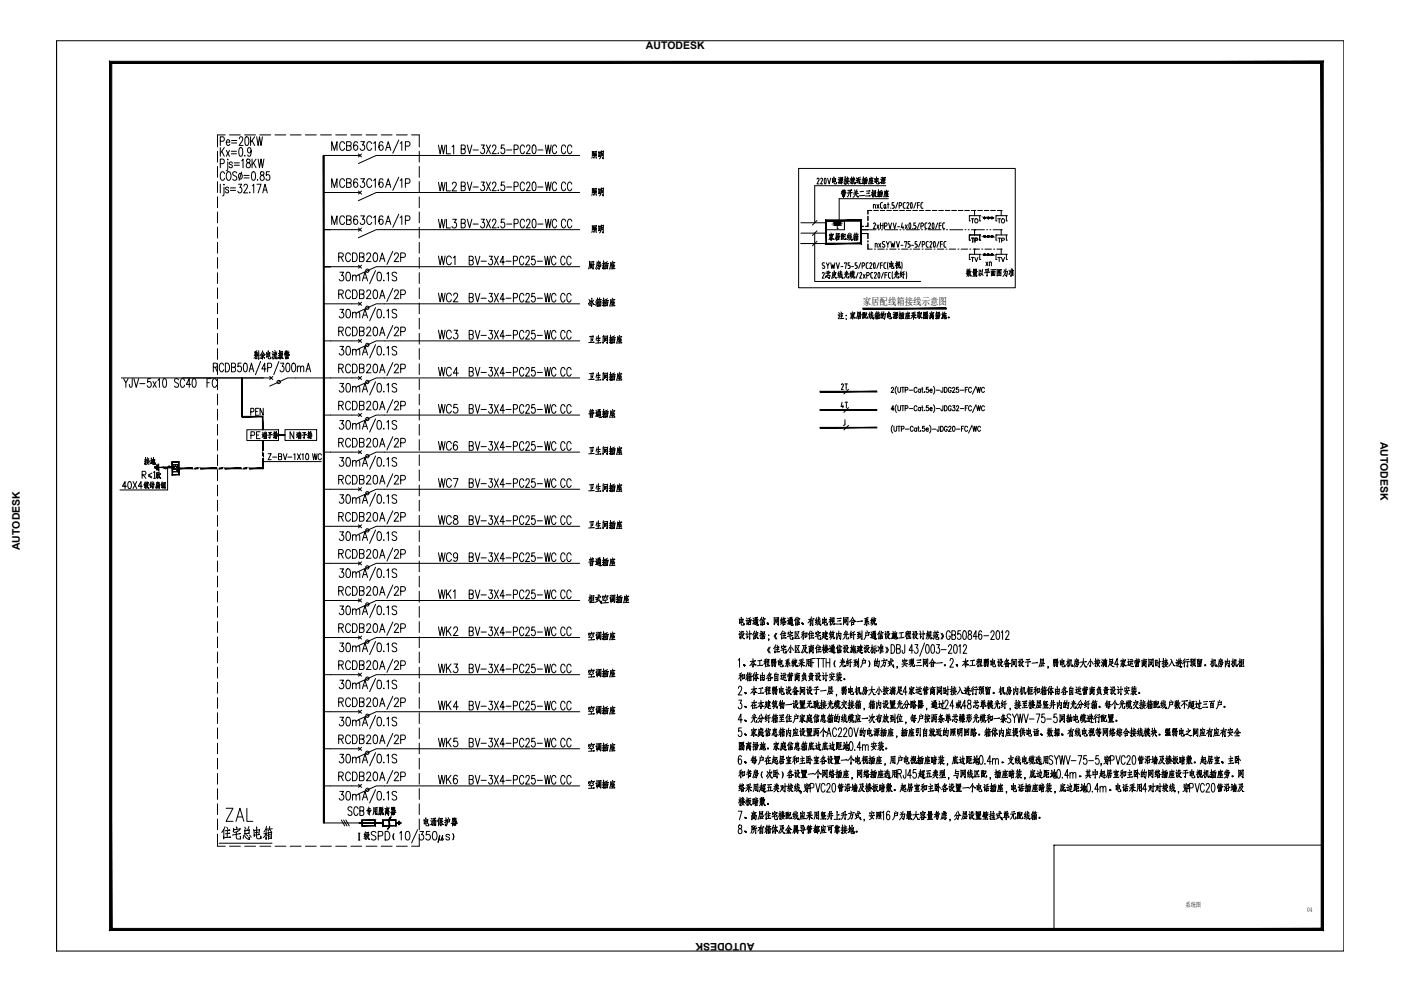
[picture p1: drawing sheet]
<svg xmlns="http://www.w3.org/2000/svg" width="594mm" height="420mm" viewBox="0 0 594 420" stroke-linecap="round" stroke-linejoin="round" font-family="sans-serif">
<defs><g id="words">
<text font-size="9.7" x="94.5" y="349.6">ZAL</text>
<text font-size="9.3" x="92.8" y="357">住宅总电箱</text>
<g font-size="7.9">
<text x="311.9" y="273">设计依据；《住宅区和住宅建筑内光纤到户通信设施工程设计规范》</text>
<text x="352.4" y="284.7">（光纤到户）的方式，实现三网合一。</text>
<text x="404.3" y="284.7">、本工程弱电设备间设于一层，弱电机房大小按满足</text>
<text x="314.3" y="296.3">、本工程弱电设备间设于一层，弱电机房大小按满足</text>
<text x="314.3" y="302.3">、在本建筑物一设置无跳接光缆交接箱，箱内设置光分路器，通过</text>
<text x="411.7" y="302.3">芯单模光纤，接至楼层竖井内的光分纤箱。每个光缆交接箱配线户数不超过三百户。</text>
<text x="363.4" y="314">的电源插座，插座引自就近的照明回路。箱体内应提供电话、数据、有线电视等网络综合接线模块。强弱电之间应有应有安全</text>
<text x="314.3" y="326">、每户在起居室和主卧室各设置一个电视插座，用户电视插座暗装，底边距地</text>
<text x="311.9" y="331.6">和书房（次卧）各设置一个网络插座，网络插座选用</text>
<text x="388.1" y="331.6">超五类型，与网线匹配，插座暗装，底边距地</text>
<text x="354.2" y="337.6">管沿墙及楼板暗敷。起居室和主卧各设置一个电话插座，电话插座暗装，底边距地</text>
<text x="485.8" y="337.6">对对绞线，穿</text>
<text x="314.3" y="349.2">、高层住宅楼配线应采用竖井上升方式，安照</text>
<text x="377.1" y="349.2">户为最大容量考虑，分层设置壁挂式单元配线箱。</text>
</g>
<g font-size="7.5">
<text x="184.9" y="82.2">WL2</text>
<text x="184.9" y="113.6">WC1</text>
<text x="248.4" y="131.2">冰箱插座</text>
<text x="184.9" y="145">WC3</text>
<text x="184.9" y="176.4">WC5</text>
<text x="184.9" y="223.7">WC8</text>
<text x="184.9" y="255.1">WK1</text>
<text x="248.4" y="257.2">柜式空调插座</text>
<text x="324.2" y="278.3">《住宅小区及商住楼通信设施建设标准》</text>
<text x="184.9" y="286.5">WK3</text>
<text x="384.2" y="296">家运营商同时接入进行预留。机房内机柜和箱体由各自运营商负责设计安装。</text>
<text x="314.3" y="308">、光分纤箱至住户家庭信息箱的线缆应一次布放到位，每户按两条单芯蝶形光缆和一条</text>
<text x="448.4" y="307.6">同轴电缆进行配置。</text>
<text x="314.3" y="313.6">、家庭信息箱内应设置两个</text>
<text x="184.9" y="333.7">WK6</text>
<text x="456.5" y="331.3">。其中起居室和主卧的网络插座设于电视机插座旁。网</text>
<text x="146.4" y="347.1">SCB专用脱离器</text>
</g>
<g font-size="7.1">
<text x="92.1" y="62.8">Pe=20KW</text>
<text x="184.9" y="66.3">WL1</text>
<text x="194.4" y="66.3">BV-3X2.5-PC20-WC CC</text>
<text x="249.8" y="84.3">照明</text>
<text x="355.6" y="85">带开关二三极插座</text>
<text x="184.9" y="97.7">WL3</text>
<text x="194.4" y="97.7">BV-3X2.5-PC20-WC CC</text>
<text x="249.8" y="100.2">照明</text>
<text x="350.3" y="103.4">家居配线箱</text>
<text x="248.4" y="115.4">厨房插座</text>
<text x="184.9" y="129.1">WC2</text>
<text x="197.6" y="129.1">BV-3X4-PC25-WC CC</text>
<text x="197.6" y="145">BV-3X4-PC25-WC CC</text>
<text x="248.4" y="146.8">卫生间插座</text>
<text x="106.5" y="153.5">剩余电流报警</text>
<text x="184.9" y="160.5">WC4</text>
<text x="51.2" y="165.5">YJV-5x10 SC40 FC</text>
<text x="248.4" y="162.6">卫生间插座</text>
<text x="197.6" y="176.4">BV-3X4-PC25-WC CC</text>
<text x="248.4" y="178.2">普通插座</text>
<text x="184.9" y="191.9">WC6</text>
<text x="248.4" y="194">卫生间插座</text>
<text x="184.9" y="207.8">WC7</text>
<text x="197.6" y="207.8">BV-3X4-PC25-WC CC</text>
<text x="248.4" y="225.4">卫生间插座</text>
<text x="184.9" y="239.2">WC9</text>
<text x="197.6" y="239.2">BV-3X4-PC25-WC CC</text>
<text x="248.4" y="241.3">普通插座</text>
<text x="197.6" y="255.1">BV-3X4-PC25-WC CC</text>
<text x="312.2" y="266.3">电话通信、网络通信、有线电视三网合一系统</text>
<text x="184.9" y="270.6">WK2</text>
<text x="248.4" y="272.7">空调插座</text>
<text x="197.6" y="286.5">BV-3X4-PC25-WC CC</text>
<text x="314" y="284">、本工程弱电系统采用</text>
<text x="473.8" y="284">家运营商同时接入进行预留。机房内机柜</text>
<text x="248.4" y="288.2">空调插座</text>
<text x="311.9" y="290">和箱体由各自运营商负责设计安装。</text>
<text x="184.9" y="302">WK4</text>
<text x="248.4" y="304.1">空调插座</text>
<text x="399.3" y="301.6">24</text>
<text x="406.8" y="301.6">48</text>
<text x="425.8" y="307.6">SYWV-75-5</text>
<text x="184.9" y="317.9">WK5</text>
<text x="197.6" y="317.9">BV-3X4-PC25-WC CC</text>
<text x="312.2" y="319.3">隔离措施。家庭信息箱底边底边距地</text>
<text x="358.8" y="319.3">0.4m</text>
<text x="367.9" y="319.3">安装。</text>
<text x="414.2" y="325.3">0.4m</text>
<text x="423.7" y="325.3">。支线电缆选用</text>
<text x="469.5" y="325.3">PVC20</text>
<text x="481.5" y="325.3">管沿墙及楼板暗敷。起居室、主卧</text>
<text x="248.4" y="335.5">空调插座</text>
<text x="311.9" y="336.9">络采用超五类对绞线</text>
<text x="342.2" y="336.9">PVC20</text>
<text x="459.7" y="336.9">0.4m</text>
<text x="469.2" y="336.9">。电话采用</text>
<text x="503.1" y="336.9">PVC20</text>
<text x="515.1" y="336.9">管沿墙及</text>
<text x="311.9" y="342.9">楼板暗敷。</text>
<text x="178.5" y="351.4">电涌保护器</text>
<text x="314.3" y="354.5">、所有箱体及金属导管都应可靠接地。</text>
</g>
<g font-size="6.6">
<text x="249.8" y="68.4">照明</text>
<text x="408.5" y="118.5">数量以平面图为准</text>
<text x="354.2" y="136.5">注：家居配线箱的电源插座采取隔离措施。</text>
<text x="105.1" y="177.4">PEN</text>
<text x="105.1" y="187.3">PE端子排</text>
<text x="121.7" y="187.3">N端子排</text>
<text x="60" y="198.3">接地</text>
<text x="50.8" y="208.5">40X4镀锌扁钢</text>
<text x="248.4" y="209.5">卫生间插座</text>
<text x="248.4" y="319.6">空调插座</text>
<text x="378.2" y="348.9" transform="rotate(-90 378.2 348.9)">16</text>
</g>
<text font-size="6.2" x="58.9" y="203.9">R 1</text>
<g font-size="5.7">
<text x="355.2" y="166.5">2T</text>
<text x="355.2" y="174.3">4T</text>
</g>
<g font-size="4.9">
<text x="410.6" y="95.6">TO</text>
<text x="421.9" y="95.6">TO</text>
<text x="410.6" y="104.1">TP</text>
<text x="421.9" y="104.1">TP</text>
<text x="410.6" y="112.2">TV</text>
<text x="417" y="113.9">xn</text>
<text x="421.9" y="112.2">TV</text>
<text x="76.2" y="201.4" transform="rotate(-90 76.2 201.4)">LEB</text>
</g>
<g font-size="4.4">
<text x="268.3" y="20.7">由 AUTODESK 由由由由由</text>
<text x="585.4" y="181.6" transform="rotate(90 585.4 181.6)">由 AUTODESK 由由由由由</text>
<text x="8.4" y="238.9" transform="rotate(-90 8.4 238.9)">由 AUTODESK 由由由由由</text>
<text x="325.6" y="399.8" transform="rotate(-180 325.6 399.8)">由 AUTODESK 由由由由由</text>
</g>
<text font-size="4.2" x="365.8" y="129.4">家居配线箱接线示意图</text>
<g font-size="2.8">
<text x="502.7" y="384.4">系统图</text>
<text x="554.3" y="386.6">04</text>
</g>
</g></defs>
<!-- layer: PUB_TITLE -->
<path d="M24 17.3v385.9" fill="none" stroke="#000" stroke-width=".42"/>
<path d="M413.2 97.4h.1M413.2 89.2h.1M413.2 89.2v2.2M413.2 97.4v2.2M424.5 97.4h.1M424.5 89.2h.1M424.5 89.2v2.2M424.5 97.4v2.2M413.2 105.6v2.2M424.5 105.6v2.2" fill="none" stroke="#000" stroke-width=".42"/>
<g fill="none" stroke="#000" stroke-width=".42">
<path d="M339.6 98.8h10.7M365.2 97.4h6.3M365.2 99h2.8v2.2M368 91.7v1.8M368 94.4v1.6h-.9M369.6 89.2h-1.6v1.6M370.6 89.2h1.8M372.4 97.4h.5M373.3 89.2h1.8M373.8 97.4h.5M375.1 97.4h5.6M376.1 89.2h1.8"/>
<path d="M378.8 89.2h1.9M381.6 97.4h.4M381.6 89.2h1.8M383 97.4h.4M384.3 97.4h5.6M384.3 89.2h1.9M387.1 89.2h1.8M389.9 89.2h1.8M390.8 97.4h.4M392.2 97.4h.4M392.6 89.2h1.8M393.5 97.4h5.6"/>
<path d="M395.4 89.2h1.8M398.1 89.2h1.9M400 97.4h.4M400.9 89.2h1.8M401.3 97.4h.5M402.7 97.4h5.5M403.6 89.2h1.9M406.4 89.2h1.8M409.2 97.4h.4M409.2 89.2h1.8M410.5 97.4h.5M411.9 97.4h5.5"/>
<path d="M411.9 89.2h1.9M414.7 89.2h1.8M417.4 89.2h1.9M418.4 97.4h.4M419.7 97.4h.5M420.2 89.2h1.8M421.1 97.4h3.4M422.9 89.2h1.6M339.6 103.3h10.7M368 102.1v.5M368 103.5v2.1h1.9M370.8 105.6h.4"/>
<path d="M372.2 105.6h2.7M375.9 105.6h.4M377.2 105.6h2.8M380.9 105.6h.5M382.3 105.6h2.7M385.9 105.6h.5M387.3 105.6h2.8M391 105.6h.5M392.4 105.6h2.7M396.1 105.6h.4M397.5 105.6h2.7M401.1 105.6h.5"/>
<path d="M402.5 105.6h2.7M406.2 105.6h.4M407.6 105.6h2.7M417.6 105.6h2.8"/>
</g>
<g fill="none" stroke="#000" stroke-width=".42">
<path d="M346.9 75.6l.4 .2v.6M346.9 75.5l-.4 .4M347.2 76.4l-.8 1.6h.9M348.4 75.6l.4 .2v.6M348.4 75.5l-.4 .4M348.7 76.4l-.7 1.6h.8M349.7 75.7l.1-.1a1.48 1.48 0 0 1 0 2.3l-.1-.1M349.7 75.7v2.1M350.9 75.6l.7 2.4 .6-2.4M352.9 75.6l.1 1.7v-.3l1.4-.1v-1.2l-1.4 .2M353.6 75.1v2.5l.3 .3h.8v-.6v.6M354 76.3l-.7 .2"/>
<path d="M355.4 75.9l.3 .4M355.6 75.2l.3 .4M356 76.1l-.4 1.5-.2-.3M356.2 75.1l-.1 1.7-.4 1.1M356.5 75.7v1.1l.7-.2v-.9l-.7 .2M356.8 75.4v.5M356.9 76.7l-.1 1.2-.2-.3 .2 .3M357 76.2l-.4 .1M357.2 75.2l-.9 .2M358.3 74.9v3.1l-.3-.4 .3 .4M358.7 75.9l-.8 .2M358.7 76.3l-.9 .6"/>
<path d="M359.1 75.8l.1 .4M359.2 75l.2 .4M359.2 76.5l-.2 .9 .9 .7M359.6 75.6l-.1 .8M359.9 76.9l-1.3 .1M359.9 75.6l-1.1 .1M360 76.3l-1.2 .2M360.8 76l.1 .8 .5-.2 .1-.6-.6 .2M361 75l.2 .5M361.1 76.7v1.2l-.1-.2M361.5 75.7l-1 .1M361.9 75l-.1 2.2-.4 .8"/>
<path d="M362.1 76.5v1.3l.6 .1-.1-.6v.6M362.2 75.4l.2 .4M362.3 76.2l-.7 .1M363 76.5l.7-.3-.3 1.2M363.2 75.4l.3 .4-.1-.2M364 75.3l-.2 2M364.6 76.1v1.4v-.3M364.8 75.1l-.7 .5M365 75.9l-.9 .3M366 75v2.9l-.3-.3 .3 .3M366.3 75.9l.2-.1-.9 .2M366.3 76.3l-.8 .6"/>
<path d="M366.8 76.5l-.3 .1 .1 1.4 .6-.3M367.1 75.5l-.1 2.2M367.2 76.6l.5-.1-.3 1.2M367.5 75.2l-.9 .5M367.5 75.9h.4l-1.5 .2M368.7 75.5l-.5 2.5M369 76.4l.3 .4M369 76l-.2 1M369.3 75.1l.2 .4M369.4 75.9v2M369.8 76.4l.3 .4M369.9 75.9l-.3 1"/>
<path d="M370 75.6h.3l-1.6 .1M371 75.6l.1 1.7-.1-.3 1.3-.1 .1-1.2-1.4 .2M371.6 75.1l.1 2.7 1.1 .1-.1-.6v.6M372.1 76.3l-.8 .2M373.4 75.9l.3 .4M373.7 75.2l.3 .4M374 76.1l-.4 1.5-.2-.3M374.3 75.1l-.6 2.8M374.5 75.7v1.1l.7-.2 .1-.9-.8 .2M374.8 75.4v.5M374.8 76.7v1.2l-.2-.3 .2 .3M375 76.2l-.4 .1"/>
<path d="M375.3 75.2l-1 .2M375.6 78.7h-30.1v15.7M345.5 98.8v20.5h44.9M346.4 93.5l-1.9 1.9M346.4 97.9l-1.9 1.9M370.8 94.5l.4 .3v.5M370.8 94.5l-.4 .4M370.8 86.7h-.4v1.6M371.2 95.4l-.8 1.5h.8M371.2 87.2v1.1M371.8 95.3l.9 1.6M371.8 86.7l.9 1.6"/>
<path d="M372.7 95.3l-.9 1.6M372.7 86.7l-.9 1.6M373.4 86.5v1.5l.5 .3M373.4 94.5v2.4M373.4 95.6h1M373.8 88.3h.4M374.4 94.5v2.4M375.1 95.9l.5-.1a.67 .67 0 0 0 .6-.6 .67 .67 0 0 0-.6-.7h-.5v2.4M375.2 86.7h.4l-.2 1.6-.5-.2-.1-1M375.6 88l.2 .3M376.6 85.9v2.4M376.7 84.2h-20.9v9.6"/>
<path d="M376.8 94.5l.6 2.4 .7-2.4M377.6 88.2v.1M378.7 94.5l.7 2.4 .6-2.4M379.2 87.5l-.2 .7-.7 .1M380.6 96.1h.9M380.6 85.9l-.8 2.4M381.3 87.2h.6a.67 .67 0 0 0 .5-.7 .67 .67 0 0 0-.6-.6h-.5v2.4M382.6 94.5l-.4 1.9h1M382.9 95.9v1M383.5 88.3h.4M383.5 85.9h.4M383.5 85.9l-.4 .3-.1 1.5 .5 .6"/>
<path d="M383.9 95.3l.8 1.6M384.7 95.3l-.8 1.6M384.9 85.9l-.4 .4M385 85.9l.4 .6-.9 1.8h.9M385.6 94.7v2.1M385.6 94.7h.5M385.6 96.8h.5M386 94.7v2.1M386.2 86h.5M386.2 88.1h.5M386.3 86v2.2M386.7 86v2.2"/>
<path d="M386.9 96.8v.1M387.5 96.9h.4M387.9 95.6l.4 .3 .1 .5M388.3 94.5h-.8v1.1h.4M388.4 96.4l-.5 .5M388.4 85.9l-.9 2.4M389 87h.9M389.9 85.9h-.9v2.4M389.9 94.5l-.9 2.4M390.5 95.9l.6-.1a.67 .67 0 0 0 .5-.6 .67 .67 0 0 0-.5-.7h-.6v2.4M391.4 85.9l-.6 .1-.3 .5 .1 1.5 .8 .3M392.7 96.9h.4"/>
<path d="M392.7 94.5h.4M392.7 94.5l-.5 .6 .1 1.5 .4 .3M394.2 94.5l.4 .3-.1 .5M394.2 94.5l-.5 .4M394.5 95.4l-.8 1.5h.9M395.5 94.7v2.1M395.5 94.7h.4M395.5 96.8h.4M395.9 94.7v2.1M397.6 94.5l-.9 2.4M398.3 95.6h.8M399.1 94.5h-.8v2.4"/>
<path d="M400.2 94.5h.4M400.2 94.5l-.4 .3-.1 1.5 .3 .6h.6M346.4 102.3l-1.9 1.9M348.7 115.9a.47 .47 0 0 1 .6-.3 .47 .47 0 0 1 .2 .7M348.7 113.6l.6 .2M348.9 112.4l.8 .7-.4 .7M349.4 116.3l-.8 1.6h.9M349.6 111.5a.59 .59 0 0 0-.8 .1 .59 .59 0 0 0 .1 .8M350.3 116.8l-.1 .8 .1-.4M350.4 111.4l.6 1.2 .6-1.2M350.6 116.9l.4 .7 .7 .4-.1-.6v.5M350.7 115l.1 1.2"/>
<path d="M350.9 116.5l.3 .4-.1-.2M351 112.6v1.2M351.4 114.9v1.4M351.6 116.6l.4 .5-.1-.2M351.7 115.7l.4-.1-2 .2M352.3 111.4l.4 2.4 .5-1.6 .4 1.6 .4-2.4M353.1 115.5l-.1 1.6-.4 .9M353.1 115.8l1.4-.3-.2 .5M353.3 116.5l1-.2-1.4 1.6M353.4 116.7l1 1.2h.3l-.5-.3M353.7 114.9l.1 1.5M354.7 111.4l.6 2.4 .7-2.4"/>
<path d="M355.8 115.1l-.6 1.1 .6-.1M355.9 115.7l-.6 1.2 .7-.1M356.1 117.1l-.9 .5M356.4 114.9l.2 2.4 .7 .7v-.6l-.1 .6M356.6 113h.8M356.7 115.1l.3 .4M357 115.7l-.9 .4M357.1 116.6l-1.2 1.3M357.2 116.3l-1.1 .3M358.1 111.7v-.3h.8l-.4 2.4M358.3 115.4l.2 .5M358.7 116.2l-.3 1.1-.6 .7"/>
<path d="M358.9 114.9v1.3M359 116.3l.1 1.5h.8l-.1-.6 .1 .6M359.4 115.2l-.3 .8M359.6 116.2h.2h-1.8M359.6 113.8h.4M360.3 111.4h-.7v1.1l.7 .1 .2 .4M360.5 113v.3M360.5 113.3l-.4 .5M360.8 115l-.4 1.1 .6-.4-.6 1.1 .6-.3M361 117l-.7 .4M361.1 113h.8M361.2 115.1v.9"/>
<path d="M361.3 117.3v-1.1h.7v1.1M361.6 114.9l-.1 1.2M361.6 116.5l-.2 1-.6 .5M361.8 117.1v.7h.7l-.1-.5v.5M362 114.9l-.4 1.1M362 115.7l.2 .4M362.5 115.4l-.6 .1M362.6 113.8h.4M363.3 111.4h-.7v1.1l.7 .1 .2 .7M363.5 113.3l-.4 .5M363.9 115.5l-.9 2.4M364.5 115.9a.47 .47 0 0 1 .7-.3 .47 .47 0 0 1 .1 .7l-.8 1.6h.9"/>
<path d="M364.9 111.4l-.8 2.4M365.6 112.8h.5M366 116.3l.9 1.6M366.1 112.7a.67 .67 0 0 0 .6-.6 .67 .67 0 0 0-.6-.7h-.5v2.4M366.9 116.3l-.9 1.6M367.3 112l.1 1.5 .8 .3M368.1 115.5h-.6v2.4M368.1 115.5a.67 .67 0 0 1 .5 .6 .67 .67 0 0 1-.5 .7h-.6M368.2 111.4l-.6 .1-.3 .5M368.8 111.8a.49 .49 0 0 1 .7-.3 .49 .49 0 0 1 .2 .7M369.3 117.3l.4 .6M369.6 112.2l-.8 1.6h.9"/>
<path d="M369.7 117.9h.4M369.7 115.5h.4M369.7 115.5l-.4 .3v1.5M370.5 111.5h.5M370.5 113.7h.5M370.6 111.6v2.1M370.8 115.9a.47 .47 0 0 1 .6-.3 .47 .47 0 0 1 .2 .7l-.9 1.6h.9M370.9 111.6v2.1M371.6 103.2h-.5v1.6M371.6 103.2l.3 .2 .1 1.4M372.5 115.6l.1-.1a1.56 1.56 0 0 1 0 2.4l-.3-1zM372.6 103.2l.9 1.6"/>
<path d="M372.7 111.4l-.9 2.4M373.3 112.5h.9M373.5 103.2l-.9 1.6M374.1 104.5l.7 .3M374.2 111.4h-.9v2.4M374.3 103.4l.9 .7-.4 .7M374.6 102.4l-.5 .4 .3 .6M374.6 102.4l.5 .1M374.6 115.5l-.9 2.4M374.8 112l.1 1.5 .4 .3M375.2 116.6h.9M375.3 113.8h.4"/>
<path d="M375.3 111.4h.4M375.3 111.4l-.5 .6M375.8 102.4l.7 1.2 .6-1.2M376.1 115.5h-.9v2.4M376.5 103.6v1.2M376.5 111.2l-.2 1.4 .2 1.5M376.8 117.3l.4 .6M377.2 111.5l.1 1.7v-.3l1.4-.1v-1.3l-1.4 .3M377.2 117.9h.4M377.2 115.5h.4M377.2 115.5l-.4 .3v1.5M377.8 102.4l.4 2.4 .4-1.6 .4 1.6 .5-2.4"/>
<path d="M377.9 110.9v2.6l.3 .3 .8-.1v-.6v.6M378.3 112.2l-.7 .1M378.5 115.2l-.2 1.5 .2 1.5M379.6 115.4l.2 .5M379.7 111.7l.8-.1-.9 1.2M379.9 116.2l-.2 1.1-.7 .7M380.1 110.9l.2 .4M380.1 102.4l.7 2.4 .6-2.4M380.1 114.9v1.3M380.3 116.3v1.4l.8 .1v-.6v.6M380.5 112.5l-.4-.4v1.6v-.4M380.7 115.2l-.3 .8"/>
<path d="M380.7 111l.1 1.6v-.5M380.8 111.3l.8-.2-.1 1.5v-.4M380.8 116.2h.3h-1.9M381.1 111.5l-.1 1.2-.7 1.1M381.2 112.4v1.2h.6v-.6l-.1 .6M382 104h.9M382.1 114.9l-.5 1.3 .6-.2M382.3 111.2l.3 1.4-.3 1.5M382.4 115.7l-.7 1.2 .7-.3M382.5 117.1l-.9 .5M383 115.4v2.6v-.4M383.4 115.1l-.9 .4"/>
<path d="M383.6 102.7v-.3h.8l-.4 2.4M383.7 116.2l-1.3 .2M384.3 115.2l.2 1.5-.2 1.5M385 104.8h.5M385.8 102.4h-.8v1.1h.7l.2 .5M385.9 104v.3M385.9 104.2l-.4 .6M386.5 104h.9M388.1 104.8h.4M388.8 102.4h-.7v1.1h.6l.2 .8M388.9 104.2l-.4 .6M390.4 102.4l-.9 2.4"/>
<path d="M391.1 103.8h.5M391.6 103.7a.67 .67 0 0 0 .6-.6 .67 .67 0 0 0-.6-.7h-.5v2.4M392.8 103l.1 1.5 .7 .3M393.6 102.4h-.6l-.2 .6M394.7 102.4l.5 .6-.9 1.8h.8M394.7 102.4l-.4 .4M396 102.5l.1-.1a1.44 1.44 0 0 1 0 2.3l-.1-.1M396 102.5v2.2M398.1 102.4l-.8 2.4M398.8 103.5h.8M399.6 102.4h-.8v2.4M400.3 103l.1 1.5 .4 .3"/>
<path d="M400.8 104.8h.3M400.8 102.4h.3M400.8 102.4l-.5 .6"/>
</g>
<!-- layer: 0 -->
<g fill="#000" stroke="#000" stroke-width=".42">
<path d="M350.3 93.3v.3l14.9-.3zM350.3 93.6l14.9-.3-.3 .3zM365.2 93.3l-.3 .3 .3 9.8zM364.9 93.6l.3 9.8-.3-.3zM350.2 103.4h15l-.3-.3zM350.5 103.1h14.4l-14.7 .3zM350.2 93.3v10.1l.3-.3zM350.2 93.3l.3 .3v9.5zM350.2 93.3l.3 .3 14.6-.3zM350.5 93.6l14.6-.3v.3z"/>
<path d="M417.4 99.9h.2zM417.4 99.9h.2z"/>
<path d="M417.4 92.2h.2zM417.4 92.2h.2z"/>
<path d="M417.4 99.9l.3 .1zM417.4 99.9l.3 .1z"/>
<path d="M417.4 92.2h.3zM417.3 92.2h.4z"/>
<path d="M417.4 92.7h.2zM417.4 92.7h.2z"/>
<path d="M417.3 100h.4zM417.3 100h.4z"/>
<path d="M417.3 92.2h.4zM417.3 92.2h.4z"/>
<path d="M417.3 92.6h.4zM417.3 92.6l.3 .1z"/>
<path d="M417.3 92.2l.5 .1zM417.3 92.2l.5 .1z"/>
<path d="M417.3 92.6h.4zM417.3 92.6h.4z"/>
<path d="M417.3 92.3h.5zM417.3 92.3h.5z"/>
<path d="M417.2 92.3l.6 .1zM417.2 92.3l.6 .1z"/>
<path d="M417.2 92.5h.6zM417.2 92.5h.6z"/>
<path d="M417.3 92.5h.5zM417.3 92.5l.4 .1z"/>
<path d="M417.2 92.4l.6 .1zM417.2 92.4l.6 .1z"/>
<path d="M417.2 92.5h.6zM417.2 92.5h.6z"/>
<path d="M419 99.9h.2zM419 99.9h.2z"/>
<path d="M419 92.2h.2zM418.9 92.2h.3z"/>
<path d="M418.9 99.9l.4 .1zM418.9 99.9l.4 .1z"/>
<path d="M418.9 92.2h.4zM418.9 92.2h.4z"/>
<path d="M418.9 92.7h.3zM418.9 92.7h.3z"/>
<path d="M418.9 100h.4zM418.9 100h.4z"/>
<path d="M418.9 92.2h.4zM418.9 92.2h.4z"/>
<path d="M418.9 92.6h.4zM418.9 92.6l.3 .1z"/>
<path d="M418.8 92.2l.5 .1zM418.8 92.2l.5 .1z"/>
<path d="M418.8 92.6h.5zM418.8 92.6h.5z"/>
<path d="M418.8 92.3h.5zM418.8 92.3h.5z"/>
<path d="M418.8 92.3l.6 .1zM418.8 92.3l.6 .1z"/>
<path d="M418.8 92.5h.5zM418.8 92.5h.5z"/>
<path d="M418.8 92.5h.5zM418.8 92.5l.5 .1z"/>
<path d="M418.8 92.4l.6 .1zM418.8 92.4l.6 .1z"/>
<path d="M418.8 92.5h.6zM418.8 92.5h.5z"/>
<path d="M417.4 107.7h.2zM417.4 107.7h.2z"/>
<path d="M417.4 100.5h.2zM417.4 100.5h.2z"/>
<path d="M417.4 107.7h.3zM417.4 107.7h.3z"/>
<path d="M417.4 108.2h.2zM417.4 108.2h.2z"/>
<path d="M417.3 100.4h.4zM417.3 100.4l.3 .1z"/>
<path d="M417.3 107.7l.4 .1zM417.3 107.7l.4 .1z"/>
<path d="M417.3 108.2h.4zM417.3 108.2h.3z"/>
<path d="M417.3 100l.5 .1zM417.3 100l.5 .1z"/>
<path d="M417.3 100.4h.4zM417.3 100.4h.4z"/>
<path d="M417.3 107.8h.5zM417.3 107.8h.5z"/>
<path d="M417.3 108.1h.4zM417.3 108.1l.4 .1z"/>
<path d="M417.3 100.1h.5zM417.3 100.1h.5z"/>
<path d="M417.2 100.1l.6 .1zM417.2 100.1l.6 .1z"/>
<path d="M417.2 100.3h.6zM417.2 100.3h.6z"/>
<path d="M417.3 100.3h.5zM417.3 100.3l.4 .1z"/>
<path d="M417.3 107.8l.5 .1zM417.3 107.8l.5 .1z"/>
<path d="M417.2 107.9h.6zM417.2 107.9h.6z"/>
<path d="M417.2 108l.6 .1zM417.2 108l.6 .1z"/>
<path d="M417.3 108.1h.5zM417.3 108.1h.4z"/>
<path d="M417.2 100.2h.6zM417.2 100.2h.6z"/>
<path d="M417.2 100.2h.6zM417.2 100.2l.6 .1z"/>
<path d="M417.2 107.9l.6 .1zM417.2 107.9l.6 .1z"/>
<path d="M417.2 108h.6zM417.2 108h.6z"/>
<path d="M419 107.7h.2zM419 107.7h.2z"/>
<path d="M418.9 100.5h.3zM418.9 100.5h.3z"/>
<path d="M418.9 107.7h.4zM418.9 107.7h.4z"/>
<path d="M418.9 108.2h.3zM418.9 108.2h.3z"/>
<path d="M418.9 100.4h.4zM418.9 100.4l.3 .1z"/>
<path d="M418.9 107.7l.4 .1zM418.9 107.7l.4 .1z"/>
<path d="M418.9 108.2h.4zM418.9 108.2h.3z"/>
<path d="M418.8 100l.5 .1zM418.8 100l.5 .1z"/>
<path d="M418.8 100.4h.5zM418.8 100.4h.5z"/>
<path d="M418.8 107.8h.5zM418.8 107.8h.5z"/>
<path d="M418.8 108.1h.5zM418.8 108.1l.5 .1z"/>
<path d="M418.8 100.1h.5zM418.8 100.1h.5z"/>
<path d="M418.8 100.1l.6 .1zM418.8 100.1l.6 .1z"/>
<path d="M418.8 100.3h.5zM418.8 100.3h.5z"/>
<path d="M418.8 100.3h.5zM418.8 100.3l.5 .1z"/>
<path d="M418.8 107.8l.5 .1zM418.8 107.8l.5 .1z"/>
<path d="M418.8 107.9h.6zM418.8 107.9h.6z"/>
<path d="M418.8 108l.5 .1zM418.8 108l.5 .1z"/>
<path d="M418.8 108.1h.5zM418.8 108.1h.5z"/>
<path d="M418.8 100.2h.6zM418.8 100.2h.6z"/>
<path d="M418.8 100.2h.6zM418.8 100.2l.5 .1z"/>
<path d="M418.8 107.9l.6 .1zM418.8 107.9l.6 .1z"/>
<path d="M418.8 108h.6zM418.8 108h.5z"/>
<path d="M153.6 347.7v2.4zM153.6 347.7l.1 2.3zM153.6 347.7h5.5zM153.7 347.8l5.4-.1zM158.9 347.8l.2 2.3zM158.9 347.8l.2 2.3zM153.6 350.1h5.5zM153.7 350h5.2z"/>
<path d="M162.3 347.7v2.4zM162.3 347.7l.1 2.3zM162.3 347.7h5.5zM162.4 347.8l5.4-.1zM167.8 347.8v2.3zM167.8 347.8v2.3zM162.3 350.1h5.5zM162.4 350h5.4z"/>
<path d="M164.4 351.3l.4-.4zM164.8 350.9l-.3 .5z"/>
<path d="M164.8 350.9l.2-.2zM165 350.6l-.2 .3zM165.1 350.3l-.1 .4zM165 350.3v.3z"/>
<path d="M165 347.5l.1 2.8zM165 347.5l.1 2.8z"/>
</g>
<!-- layer: EQUIP -->
<path d="M338.7 71.4h91.8v50.6h-91.8z" fill="none" stroke="#000" stroke-width=".42"/>
<!-- layer: WIRE -->
<path d="M339.6 94.4h10.7" fill="none" stroke="#000" stroke-width=".42"/>
<path d="M350.3 97.4h7.8v-3.9v3.9M353.1 94l.6 .1M353.7 94.1a1.38 1.38 0 0 0 1.4 1.4 1.38 1.38 0 0 0 1.3-1.4M353.7 94.1h2.7M357 94l-.6 .1" fill="none" stroke="#000" stroke-width=".42"/>
<path d="M365.9 130.6v.5l35.3-.5zM365.9 131.1l35.3-.5v.5z" fill="#000" stroke="#000" stroke-width=".42"/>
<g fill="#000" stroke="#000" stroke-width=".42">
<path d="M354.4 95.3h1.3l.5-.5zM353.9 94.8h2.3l-1.8 .5z"/>
<path d="M353.9 94.8h2.3l.2-.7zM353.7 94.1h2.7l-2.5 .7z"/>
</g>
<path d="M355 94.1h.1" fill="none" stroke="#000" stroke-width=".42"/>
<g fill="none" stroke="#000" stroke-width=".42">
<path d="M110.2 57.2h4.6M116.6 57.2h4.6M123 57.2h4.7M129.5 57.2h4.6M135.9 57.2h4.6M142.4 57.2h4.6M148.8 57.2h4.6M155.2 57.2h4.6M161.7 57.2h4.6M168.1 57.2h4.6M174.5 57.2h3.3v5.1M92.2 64.1v4.6"/>
<path d="M92.2 70.6v4.6M92.2 77v4.6M177.8 64.1v4.6M177.8 70.6v4.6M177.8 77v4.6M92.2 83.4v4.7M92.2 89.9v4.6M92.2 96.3v4.6M177.8 83.4v4.7M177.8 89.9v4.6M177.8 96.3v4.6M92.2 102.7v4.7"/>
<path d="M92.2 109.2v4.5M92.2 115.6v4.6M177.8 102.7v4.7M177.8 109.2v4.5M177.8 115.6v4.6M92.2 122v4.6M92.2 128.5v4.6M92.2 134.9v4.6M177.8 122v4.6M177.8 128.5v4.6M177.8 134.9v4.6M92.2 141.4v4.5"/>
<path d="M92.2 147.8v4.6M92.2 154.2v4.6M177.8 141.4v4.5M177.8 147.8v4.6M177.8 154.2v4.6M92.2 167.1v4.6M92.2 173.5v4.6M92.2 180v4.5M177.8 160.7v4.5M177.8 167.1v4.6M177.8 173.5v4.6M177.8 180v4.5"/>
<path d="M92.2 186.4v4.6M92.2 192.8v4.6M92.2 199.2v4.6M177.8 186.4v4.6M177.8 192.8v4.6M177.8 199.2v4.6M92.2 205.7v4.6M92.2 212.1v4.6M92.2 218.5v4.6M177.8 205.7v4.6M177.8 212.1v4.6M177.8 218.5v4.6"/>
<path d="M92.2 225v4.6M92.2 231.4v4.6M92.2 237.8v4.6M177.8 225v4.6M177.8 231.4v4.6M177.8 237.8v4.6M92.2 244.3v4.6M92.2 250.7v4.6M92.2 257.1v4.6M177.8 244.3v4.6M177.8 250.7v4.6M177.8 257.1v4.6"/>
<path d="M92.2 263.6v4.6M92.2 270v4.6M92.2 276.4v4.7M177.8 263.6v4.6M177.8 270v4.6M177.8 276.4v4.7M92.2 282.9v4.6M92.2 289.3v4.6M92.2 295.7v4.7M177.8 282.9v4.6M177.8 289.3v4.6M177.8 295.7v4.7"/>
<path d="M92.2 302.2v4.5M92.2 308.6v4.6M92.2 315v4.6M177.8 302.2v4.5M177.8 308.6v4.6M177.8 315v4.6M92.2 321.5v4.6M92.2 327.9v4.6M92.2 334.3v4.6M177.8 321.5v4.6M177.8 327.9v4.6M177.8 334.3v4.6"/>
<path d="M116.6 358.8h4.6M123 358.8h4.7M129.5 358.8h4.6M135.9 358.8h4.6M142.4 358.8h4.6M148.8 358.8h4.6M155.2 358.8h4.6M161.7 358.8h4.6M168.1 358.8h4.6M177.8 353.7v5.1h-3.3M177.8 340.8v4.6"/>
</g>
<path d="M137.1 65.9v283h.4zM137.1 65.9h.4v283z" fill="#000" stroke="#000" stroke-width=".42"/>
<!-- layer: DX1 -->
<g fill="none" stroke="#000" stroke-width=".42">
<path d="M93.4 69.4l1.5-.2 .2-.5-.2-1.1-1.5-.2v3.7M93.4 62.6v3.7M93.4 78.1v3.7M94 64.1l1.1 2.2M95 78.1v.3zM95 79.3v3l-.1 .5-.5 .2M95.2 73.7l-.6-.9a2.02 2.02 0 0 0-.7 3.5l.7 .2 .6-.9M96 63.8l1.3 2.5M96.5 73l.2-.2a2.03 2.03 0 0 1 .7 3.5l-.2 .2a2.03 2.03 0 0 1-.7-3.5zM96.6 67.4v.4zM96.6 68.7v3l-.1 .5-.5 .1M97 79.8a.7 .7 0 0 0-.7-.5 .7 .7 0 0 0-.7 .5l.4 .6 .8 .3 .2 .5a.69 .69 0 0 1-.7 .6 .69 .69 0 0 1-.7-.6"/>
<path d="M97.3 63.8l-1.3 2.5M97.7 79.7h2.2M98.5 69.2l-.4-.5-.8 .2-.1 .3 1.2 .9 .1 .5a.69 .69 0 0 1-.6 .6 .69 .69 0 0 1-.7-.6M99.3 69h2.2M99.3 70.1h2.2M100.4 73.3a.88 .88 0 0 0-1.4-.4 .88 .88 0 0 0 .2 1.5l.7 .3a.94 .94 0 0 1 .3 1.6 .94 .94 0 0 1-1.5-.4M101.1 78.1h1.4l-.8 1.4a1.1 1.1 0 0 1 .9 1.4 1.1 1.1 0 0 1-1.5 .7l-.2-.5M101.5 73.7a1.18 1.18 0 0 1 1.4 .8 1.18 1.18 0 0 1-.8 1.4l-.9-.5-.1-.9zM101.6 62.7l.6-.1a2.68 2.68 0 0 1 0 3.7h-.2a3 3 0 0 1-.4-3.6zM102.5 68.2l.6-.8v3.7M102.5 73l-1.1 3.5M103.4 79l.2-.6a.81 .81 0 0 1 1.1-.1 .81 .81 0 0 1 .1 1.2l-1.5 2.3h1.8"/>
<path d="M103.4 74.4h2.2M103.4 75.4h2.2M103.8 65.9l.1 .2M104.7 67.6l-.2 .4a1.09 1.09 0 0 0 1.3 1.2 1.03 1.03 0 0 1 .3 1.5 1.03 1.03 0 0 1-1.4 .3 1.47 1.47 0 0 1 1.2-2.3 .79 .79 0 0 0 0-1 .79 .79 0 0 0-.8-.3zM106.5 63.8l-.3 .9a1 1 0 0 1-1.3-1 1 1 0 0 1 1.3-1l.3 1.1a1.85 1.85 0 0 1-1 2.5l-.4-.6M106.9 67.4v3.7M107 78.8l.6-.7v3.7M107 73l.6-.2a2.53 2.53 0 0 1 0 3.7h-.2a2.88 2.88 0 0 1-.4-3.5zM107.5 69l1.1 2.1M108.6 67.4l-1.7 2.5M109 78.1h1.7l-1.2 3.7M109.2 76.1l.1 .2"/>
<path d="M109.5 67.4l.6 3.7 .6-3.7 .6 3.7 .6-3.7M110.6 73v1a1.32 1.32 0 0 1 1.3 .9 1.32 1.32 0 0 1-.5 1.6 1.13 1.13 0 0 1-1.2-1.2 1.13 1.13 0 0 1 1.3-1.1l.3-.2a.78 .78 0 0 0-.4-1.2zM114.2 72.8h-1.2v1.4a1.1 1.1 0 0 1 1.5 1 1.1 1.1 0 0 1-1.5 1.1l-.2-.5M195.6 79l1.4-.2 .3-.6-.3-.8-1.4-.2v3.7h1.1l.5-.4 .1-.9-.6-.6M198.1 77.2l1 3.7 1-3.7M200.6 79.3h2.2M204 77.2h1.4l-.7 1.4a1.05 1.05 0 0 1 .8 1.4 1.05 1.05 0 0 1-1.6 .5l-.1-.3M206.2 77.2l1.8 3.7M208 77.2l-1.8 3.7M208.8 78.1l.1-.5a.81 .81 0 0 1 1.2-.2 .81 .81 0 0 1 .1 1.2l-1.5 2.3h1.7M213.9 77.2h-1.3l-.1 1.6a.81 .81 0 0 1 .8-.4 .81 .81 0 0 1 .7 .6l.1 .5a.95 .95 0 0 1-.4 1.2 .95 .95 0 0 1-1.2-.2l-.1-.3M214.8 79.3h2.2"/>
<path d="M218 79.1l1.5-.1 .2-.6-.2-1-1.5-.2v3.7M222.4 78.1l-.6-.9h-.5a2.63 2.63 0 0 0 0 3.7 .89 .89 0 0 0 1.1-.9M223.3 78.1l.1-.5a.81 .81 0 0 1 1.1-.2 .81 .81 0 0 1 .1 1.2l-1.4 2.3h1.7M226 77.4l.6-.2a2.69 2.69 0 0 1 0 3.7h-.3a3.1 3.1 0 0 1-.3-3.5zM228 79.3h2.2M231.3 77.2l.5 3.7 .7-3.7 .6 3.7 .6-3.7M236 78.1l-.6-.9h-.5a2.63 2.63 0 0 0 0 3.7l.8-.2 .3-.7M239.9 78.1l-.6-.9a2.08 2.08 0 0 0-.8 3.5l.8 .2 .6-.9M242.5 78.1l-.7-.9a2.08 2.08 0 0 0-.7 3.5l.7 .2 .7-.9M97.7 80.7h2.2M105.9 81.4l-.1 .2h.2M111.4 81.8l1-3.7 1 3.7"/>
<path d="M111.8 80.6h1.2M211.3 80.5l.1 .2M199 110.4l1.4-.2 .3-.5-.3-.9-1.4-.2v3.7h1.1l.5-.3 .1-.9-.6-.7M201.5 108.6l1 3.7 1-3.7M204 110.7h2.2M207.4 108.6h1.4l-.7 1.4a1.06 1.06 0 0 1 .7 1.5 1.06 1.06 0 0 1-1.5 .5l-.1-.4M209.6 108.6l1.8 3.7M211.4 108.6l-1.8 3.7M213.9 111.1h-1.8l1.2-2.5v3.7M214.5 110.7h2.2M217.7 110.6l1.5-.2 .2-.5-.2-1.1-1.5-.2v3.7M222.1 109.5a.83 .83 0 0 0-.4-.8 .83 .83 0 0 0-.9 .1 2.7 2.7 0 0 0 .2 3.5 .89 .89 0 0 0 1.1-.9"/>
<path d="M223 109.5l.1-.5a.8 .8 0 0 1 1.2-.2 .8 .8 0 0 1 .1 1.2l-1.5 2.3h1.7M226.8 108.6h-1.3v1.4a1.12 1.12 0 0 1 1.5 1.1 1.12 1.12 0 0 1-1.5 1l-.2-.5M227.8 110.7h2.2M231 108.6l.5 3.7 .7-3.7 .6 3.7 .6-3.7M235.7 109.5a.87 .87 0 0 0-1.3-.7 2.63 2.63 0 0 0 .2 3.5 .94 .94 0 0 0 1.1-.9M239.6 109.5a.87 .87 0 0 0-1.4-.7 2.76 2.76 0 0 0 .3 3.5 .94 .94 0 0 0 1.1-.9M242.2 109.5a.87 .87 0 0 0-1.4-.7 2.76 2.76 0 0 0 .3 3.5 .94 .94 0 0 0 1.1-.9M90.5 155.7l1.4-.2 .2-.5-.2-.9-1.4-.1v3.6M91.3 155.7l.8 1.9M94.9 154.8l-.7-.8a2.03 2.03 0 0 0-.7 3.4l.7 .2 .7-.8M95.6 154a1.91 1.91 0 0 1 1.7 1.1 1.91 1.91 0 0 1-.2 2l-.6 .5h-.9zM98.2 155.7l1.4-.2 .3-.5-.3-.9-1.4-.1v3.6h1.1l.5-.3 .1-.9-.6-.7"/>
<path d="M102.2 154h-1.2v1.4a.84 .84 0 0 1 1.3 .3l.1 .9a.96 .96 0 0 1-1.1 1l-.6-.7M103.5 154.1l.7-.1a2.68 2.68 0 0 1 0 3.6h-.3a3.1 3.1 0 0 1-.4-3.5zM105.6 157.6l1-3.6 1 3.6M106 156.4h1.2M110.5 153.2l-2.2 5.7M112.8 156.4h-1.8l1.3-2.4v3.6M113.5 155.9l1.5-.2v-1.6l-1.5-.1v3.6M118.3 153.2l-2.2 5.7M119 154h1.3l-.7 1.4a1.09 1.09 0 0 1 .8 1.3 1.09 1.09 0 0 1-1.4 .7l-.3-.5M121.6 154.1l.6-.1a2.57 2.57 0 0 1 0 3.6h-.3a2.96 2.96 0 0 1-.3-3.5zM124 154.1l.6-.1a2.57 2.57 0 0 1 0 3.6h-.2a3 3 0 0 1-.4-3.5zM126.1 155.9l.6-.7 .6 .2 .2 2.2"/>
<path d="M126.1 155.2v2.4M127.5 155.9l.5-.7 .7 .2 .1 2.2M129.8 157.6l1-3.6 .9 3.6M130.2 156.4h1.1M199 157.6l1.4-.2 .3-.6-.3-.8-1.4-.2v3.7h1.1l.5-.4 .1-.9-.6-.6M201.5 155.8l1 3.7 1-3.7M204 157.9h2.2M207.4 155.8h1.4l-.7 1.4a1.05 1.05 0 0 1 .7 1.4 1.05 1.05 0 0 1-1.5 .5l-.1-.3M209.6 155.8l1.8 3.7M211.4 155.8l-1.8 3.7M213.9 158.2h-1.8l1.2-2.4v3.7M214.5 157.9h2.2"/>
<path d="M217.7 157.7l1.5-.1 .2-.6-.2-1-1.5-.2v3.7M222.1 156.7l-.6-.9h-.5a2.63 2.63 0 0 0 0 3.7 .89 .89 0 0 0 1.1-.9M223 156.7l.1-.5a.81 .81 0 0 1 1.2-.1 .81 .81 0 0 1 .1 1.1l-1.5 2.3h1.7M226.8 155.8h-1.3v1.6a.78 .78 0 0 1 .7-.4 .78 .78 0 0 1 .7 .6v1.4a.81 .81 0 0 1-.9 .5 .81 .81 0 0 1-.7-.7M227.8 157.9h2.2M231 155.8l.5 3.7 .7-3.7 .6 3.7 .6-3.7M235.7 156.7l-.6-.9a2.08 2.08 0 0 0-.7 3.5l.7 .2 .6-.9M239.6 156.7l-.6-.9h-.5a2.63 2.63 0 0 0 0 3.7h.5l.6-.9M242.2 156.7l-.7-.9a2.08 2.08 0 0 0-.7 3.5l.7 .2 .7-.9M51.5 160.2h60.1M125.4 160.2h11.9M199 189l1.4-.2 .3-.5-.3-.9-1.4-.2v3.7h1.1l.5-.3 .1-.9-.6-.7"/>
<path d="M201.5 187.2l1 3.7 1-3.7M204 189.4h2.2M207.4 187.2h1.4l-.7 1.4a1.06 1.06 0 0 1 .7 1.5 1.06 1.06 0 0 1-1.5 .5l-.1-.4M209.6 187.2l1.8 3.7M211.4 187.2l-1.8 3.7M213.9 189.7h-1.8l1.2-2.5v3.7M214.5 189.4h2.2M217.7 189.2l1.5-.2 .2-.5-.2-1.1-1.5-.2v3.7M222.1 188.1a.83 .83 0 0 0-.4-.7 .83 .83 0 0 0-.9 0 2.7 2.7 0 0 0 .2 3.5 .89 .89 0 0 0 1.1-.9M223 188.1l.1-.5a.8 .8 0 0 1 1.2-.1 .8 .8 0 0 1 .1 1.1l-1.5 2.3h1.7M226.8 187.2h-1.3v1.4a1.12 1.12 0 0 1 1.5 1.1 1.12 1.12 0 0 1-1.5 1.1l-.2-.6M227.8 189.4h2.2"/>
<path d="M231 187.2l.5 3.7 .7-3.7 .6 3.7 .6-3.7M235.7 188.1a.87 .87 0 0 0-1.3-.7 2.63 2.63 0 0 0 .2 3.5 .94 .94 0 0 0 1.1-.9M239.6 188.1a.87 .87 0 0 0-1.4-.7 2.76 2.76 0 0 0 .3 3.5 .94 .94 0 0 0 1.1-.9M242.2 188.1a.87 .87 0 0 0-1.4-.7 2.76 2.76 0 0 0 .3 3.5 .94 .94 0 0 0 1.1-.9M201.5 218.7l1 3.7 1-3.7M207.4 218.7h1.4l-.7 1.4a1.06 1.06 0 0 1 .7 1.4 1.06 1.06 0 0 1-1.5 .5l-.1-.3M209.6 218.7l1.8 3.7M211.4 218.7l-1.8 3.7M222.1 219.6a.83 .83 0 0 0-.4-.8 .83 .83 0 0 0-.9 .1 2.7 2.7 0 0 0 .2 3.5 .89 .89 0 0 0 1.1-.9M223 219.6l.1-.6a.81 .81 0 0 1 1.2-.1 .81 .81 0 0 1 .1 1.2l-1.5 2.3h1.7M226.8 218.7h-1.3v1.4a.87 .87 0 0 1 1.4 .3l.1 .9a.92 .92 0 0 1-.4 1 .92 .92 0 0 1-1.1-.1l-.2-.5M231 218.7l.5 3.7 .7-3.7 .6 3.7 .6-3.7"/>
<path d="M235.7 219.6a.87 .87 0 0 0-.8-.9 .87 .87 0 0 0-.9 .9v1.9a.87 .87 0 0 0 1.4 .7l.3-.7M239.6 219.6a.87 .87 0 0 0-1.4-.7 2.76 2.76 0 0 0 .3 3.5 .94 .94 0 0 0 1.1-.9M242.2 219.6a.96 .96 0 0 0-1.2-.9 .96 .96 0 0 0-.6 1.4v.9a.96 .96 0 0 0 .6 1.4 .96 .96 0 0 0 1.2-.9M199 220.4l1.4-.1 .3-.5-.3-.9-1.4-.2v3.7h1.1l.5-.4 .1-.9-.6-.7M204 220.8h2.2M213.9 221.1h-1.8l1.2-2.4v3.7M214.5 220.8h2.2M217.7 220.6l1.5-.2 .2-.5-.2-1-1.5-.2v3.7M227.8 220.8h2.2M199 267.6l1.4-.2 .3-.5-.3-.9-1.4-.1v3.6h1.1l.5-.3 .1-.9-.6-.7M201.5 265.9l1 3.6 1-3.6M204 268h2.2"/>
<path d="M207.4 265.9h1.4l-.7 1.4a1.06 1.06 0 0 1 .7 1.4 1.06 1.06 0 0 1-1.5 .5l-.1-.3M209.6 265.9l1.8 3.6M211.4 265.9l-1.8 3.6M213.9 268.3h-1.8l1.2-2.4v3.6M214.5 268h2.2M217.7 267.8l1.5-.2 .2-.5-.2-1.1-1.5-.1v3.6M222.1 266.7a.83 .83 0 0 0-.4-.7 .83 .83 0 0 0-.9 0 2.7 2.7 0 0 0 .2 3.5 .89 .89 0 0 0 1.1-.9M223 266.7l.1-.5a.8 .8 0 0 1 1.2-.1 .8 .8 0 0 1 .1 1.2l-1.5 2.2h1.7M226.8 265.9h-1.3v1.4a1.12 1.12 0 0 1 1.5 1 1.12 1.12 0 0 1-1.5 1.1l-.2-.5M227.8 268h2.2M231 265.9l.5 3.6 .7-3.6 .6 3.6 .6-3.6M235.7 266.7a.87 .87 0 0 0-1.3-.7 2.63 2.63 0 0 0 .2 3.5 .94 .94 0 0 0 1.1-.9"/>
<path d="M239.6 266.7a.87 .87 0 0 0-1.4-.7 2.76 2.76 0 0 0 .3 3.5 .94 .94 0 0 0 1.1-.9M242.2 266.7a.87 .87 0 0 0-1.4-.7 2.76 2.76 0 0 0 .3 3.5 .94 .94 0 0 0 1.1-.9M199 299l1.4-.1 .3-.5-.3-.9-1.4-.2v3.7h1.1l.5-.3 .1-.9-.6-.8M201.5 297.3l1 3.7 1-3.7M204 299.4h2.2M207.4 297.3h1.4l-.7 1.4a1.06 1.06 0 0 1 .7 1.4 1.06 1.06 0 0 1-1.5 .6l-.1-.4M209.6 297.3l1.8 3.7M211.4 297.3l-1.8 3.7M213.9 299.8h-1.8l1.2-2.5v3.7M214.5 299.4h2.2M217.7 299.3l1.5-.3 .2-.5-.2-1-1.5-.2v3.7M222.1 298.2a.83 .83 0 0 0-.4-.8 .83 .83 0 0 0-.9 .1 2.7 2.7 0 0 0 .2 3.5 .89 .89 0 0 0 1.1-.9"/>
<path d="M223 298.2l.1-.6a.81 .81 0 0 1 1.2-.1 .81 .81 0 0 1 .1 1.2l-1.5 2.3h1.7M226.8 297.3h-1.3v1.4a.87 .87 0 0 1 1.4 .3l.1 .9a.92 .92 0 0 1-.4 1 .92 .92 0 0 1-1.1-.1l-.2-.5M227.8 299.4h2.2M231 297.3l.5 3.7 .7-3.7 .6 3.7 .6-3.7M235.7 298.2a.87 .87 0 0 0-.8-.9 .87 .87 0 0 0-.9 .9v1.9a.87 .87 0 0 0 1.4 .7l.3-.7M239.6 298.2a.87 .87 0 0 0-1.4-.7 2.76 2.76 0 0 0 .3 3.5 .94 .94 0 0 0 1.1-.9M242.2 298.2a.96 .96 0 0 0-1.2-.9 .96 .96 0 0 0-.6 1.4v.9a.96 .96 0 0 0 .6 1.4 .96 .96 0 0 0 1.2-.9M199 330.5l1.4-.2 .3-.5-.3-.9-1.4-.1v3.6h1.1l.5-.3 .1-.9-.6-.7M201.5 328.8l1 3.6 1-3.6M204 330.8h2.2M207.4 328.8h1.4l-.7 1.4a1.11 1.11 0 0 1 .8 1.4 1.11 1.11 0 0 1-1.5 .7l-.2-.6M209.6 328.8l1.8 3.6"/>
<path d="M211.4 328.8l-1.8 3.6M213.9 331.2h-1.8l1.2-2.4v3.6M214.5 330.8h2.2M217.7 330.7l1.5-.2 .2-.5-.2-1.1-1.5-.1v3.6M222.1 329.6a.83 .83 0 0 0-.4-.7 .83 .83 0 0 0-.9 0 2.7 2.7 0 0 0 .2 3.5 .89 .89 0 0 0 1.1-.8M223 329.6l.1-.5a.81 .81 0 0 1 1.2-.1 .81 .81 0 0 1 .1 1.2l-1.5 2.2h1.7M226.8 328.8h-1.3v1.4a.87 .87 0 0 1 1.4 .3l.1 .9a.92 .92 0 0 1-.4 .9 .92 .92 0 0 1-1.1 0l-.2-.6M227.8 330.8h2.2M231 328.8l.5 3.6 .7-3.6 .6 3.6 .6-3.6M235.7 329.6a.87 .87 0 0 0-.8-.9 .87 .87 0 0 0-.9 .9v2a.87 .87 0 0 0 1.4 .7l.3-.7M239.6 329.6a.87 .87 0 0 0-1.4-.7 2.76 2.76 0 0 0 .3 3.5 .94 .94 0 0 0 1.1-.8M242.2 329.6a.96 .96 0 0 0-1.2-.8 .96 .96 0 0 0-.6 1.4v.8a.96 .96 0 0 0 .6 1.4 .96 .96 0 0 0 1.2-.8"/>
</g>
<g fill="none" stroke="#000" stroke-width=".42">
<path d="M169.1 59.4l-2.5 5.6M137.3 65.9h11.9M140.7 63.8v-3.7l1.1 3.7 1.1-3.7v3.7M140.7 79.5v-3.7l1.1 3.7 1.1-3.7v3.7M146.1 60.9a1.07 1.07 0 0 0-1.3-.8 1.07 1.07 0 0 0-.8 1.4v.8a1.08 1.08 0 0 0 .8 1.4 1.08 1.08 0 0 0 1.3-.8M146.1 76.7a1.07 1.07 0 0 0-1.3-.9 1.07 1.07 0 0 0-.8 1.4v.9a1.07 1.07 0 0 0 .8 1.3 1.07 1.07 0 0 0 1.3-.8M147 61.8l1.7-.2 .2-.5-.2-.9-1.7-.1v3.7h1.2l.7-.8a.91 .91 0 0 0-.7-1.2M147 77.5l1.7-.2 .2-.5-.2-.9-1.7-.1v3.7h1.2a1.02 1.02 0 0 0 .7-1 1.02 1.02 0 0 0-.7-1M151.6 60.6a.76 .76 0 0 0-1.2-.4l-.3 .5a2.54 2.54 0 0 0 .6 3.1 1.08 1.08 0 0 0 1-1.3 1.08 1.08 0 0 0-1.3-.9l-.5 .9M151.6 76.3a.75 .75 0 0 0-1.2-.4l-.3 .6a2.5 2.5 0 0 0 .6 3 1.08 1.08 0 0 0 1-1.3 1.08 1.08 0 0 0-1.3-.9l-.5 .9M153 60.1h1.5l-.8 1.4a1.08 1.08 0 0 1 .9 1.6 1.08 1.08 0 0 1-1.9-.1M153 75.8h1.5l-.8 1.4a1.09 1.09 0 0 1 .9 1.6 1.09 1.09 0 0 1-1.9-.1"/>
<path d="M157.6 60.9a1.09 1.09 0 0 0-1.3-.8 1.09 1.09 0 0 0-.8 1.4v.8a1.1 1.1 0 0 0 .8 1.4 1.1 1.1 0 0 0 1.3-.8M157.6 76.7a1.09 1.09 0 0 0-1.3-.9 1.09 1.09 0 0 0-.8 1.4v.9a1.09 1.09 0 0 0 .8 1.3 1.09 1.09 0 0 0 1.3-.8M158.4 60.7l.8-.6v3.7M158.4 76.5l.8-.7v3.7M162.4 60.6a.79 .79 0 0 0-1.3-.4l-.2 .5a2.39 2.39 0 0 0 .6 3.1 1.09 1.09 0 0 0 1-1.3 1.09 1.09 0 0 0-1.4-.9l-.4 .9M162.4 76.3l-.2-.4-.7-.1a2.19 2.19 0 0 0 .2 3.7 1.09 1.09 0 0 0 .8-1.4 1.09 1.09 0 0 0-1.4-.8l-.4 .9M163 65.9h82.8M163.5 63.8l1.1-3.7 1.1 3.7M163.5 79.5l1.1-3.7 1.1 3.7M163.9 62.5h1.4M163.9 78.2h1.4M169.1 75.1l-2.5 5.6"/>
<path d="M169.7 60.7l.7-.6v3.7M169.7 76.5l.7-.7v3.7M171.9 62l1.7-.2 .2-.5-.2-1.1-1.7-.1v3.7M171.9 77.7h1.3l.6-.7a.91 .91 0 0 0-.6-1.2h-1.3v3.7M137.3 97.4h11.9M137.3 81.6h11.9M140.7 95.2v-3.7l1.1 3.7 1.1-3.7v3.7M146.1 92.4a1.07 1.07 0 0 0-1.3-.9 1.07 1.07 0 0 0-.8 1.4v.9a1.07 1.07 0 0 0 .8 1.3 1.07 1.07 0 0 0 1.3-.8M147 93.3l1.7-.2 .2-.6-.2-.8-1.7-.2v3.7h1.2l.6-.4 .1-.9-.7-.6M151.6 92a.76 .76 0 0 0-1.2-.3l-.3 .5a2.5 2.5 0 0 0 .6 3 1.07 1.07 0 0 0 1-1.3 1.07 1.07 0 0 0-1.3-.8l-.5 .8M153 91.5h1.5l-.8 1.4a1.08 1.08 0 0 1 .9 1.7 1.08 1.08 0 0 1-1.9-.1M157.6 92.4a1.09 1.09 0 0 0-1.3-.9 1.09 1.09 0 0 0-.8 1.4v.9a1.09 1.09 0 0 0 .8 1.3 1.09 1.09 0 0 0 1.3-.8"/>
<path d="M158.4 92.2l.8-.7v3.7M162.4 92a.79 .79 0 0 0-1.3-.3l-.2 .5a2.36 2.36 0 0 0 .6 3 1.07 1.07 0 0 0 1-1.3 1.07 1.07 0 0 0-1.4-.8l-.4 .8M163 97.4h82.8M163 81.6h82.8M163.5 95.2l1.1-3.7 1.1 3.7M163.9 93.9h1.4M169.1 90.8l-2.5 5.6M169.7 92.2l.7-.7v3.7M171.9 93.4h1.3a1 1 0 0 0 .7-.9 1 1 0 0 0-.7-1h-1.3v3.7M137.3 113.1h2.9h-2.9M137.3 113.1h11.9M143.6 109l1.7-.2 .3-.5-.2-.7-.5-.4h-1.3v3.7"/>
<path d="M144.1 115.4h1.6l-.8 1.4a1.09 1.09 0 0 1 .8 1.7 1.09 1.09 0 0 1-1.9-.1M144.6 109l1 1.9M147.1 115.6l.7-.2a2.4 2.4 0 0 1 0 3.7h-.3a2.86 2.86 0 0 1-.4-3.5zM148.7 108.1a1.09 1.09 0 0 0-1.4-.9 1.09 1.09 0 0 0-.8 1.4v.9a1.09 1.09 0 0 0 .8 1.4 1.09 1.09 0 0 0 1.4-.9M149.5 107.2h1a2.17 2.17 0 0 1 0 3.7h-1zM149.5 117.3l.6-.7 .8 .2 .1 2.3M149.5 116.6v2.5M151 117.3l.7-.7 .7 .2 .2 2.3M152.4 109l1.7-.2 .3-.5-.3-.9-1.7-.2v3.7l1.7-.2 .3-1-.7-.7M153.7 119.1l1.1-3.7 1.1 3.7M154.1 117.9h1.4M155.5 108.1l.6-.9 .8 .2 .3 .5-.5 1.2-1.4 1.8h2"/>
<path d="M158.6 107.4l.7-.2a2.4 2.4 0 0 1 0 3.7h-.3a2.78 2.78 0 0 1-.4-3.5zM159.2 114.7l-2.5 5.6M160.2 115.6l.7-.2a2.4 2.4 0 0 1 0 3.7h-.3a2.86 2.86 0 0 1-.4-3.5zM161 110.9l1.1-3.7 1.1 3.7M161.4 109.7h1.4M162.8 118.7l.1 .2M163 113.1h82.8M164 116.1l.7-.7v3.7M166.6 106.5l-2.5 5.6M167.3 108.1l.5-.9 .9 .2 .2 .5-.4 1.2-1.4 1.8h2M168.2 116a.97 .97 0 0 0-1.2-.6 .97 .97 0 0 0-.6 1.2l1.7 1.1 .1 .9a1.15 1.15 0 0 1-1.9 0M169.9 109.1l1.7-.1 .3-.5-.3-1.1-1.7-.2v3.7"/>
<path d="M137.3 128.8h11.9M143.6 124.7l1.7-.2 .3-.5-.3-.9-1.7-.2v3.7M144.1 131.1h1.6l-.8 1.4a1.08 1.08 0 0 1 .8 1.7 1.08 1.08 0 0 1-1.9-.1M144.6 124.7l1 1.9M147.1 131.3l.7-.2a2.36 2.36 0 0 1 0 3.7h-.3a2.81 2.81 0 0 1-.4-3.5zM148.7 123.8a1.09 1.09 0 0 0-1.4-.9 1.09 1.09 0 0 0-.8 1.4v.9a1.09 1.09 0 0 0 .8 1.4 1.09 1.09 0 0 0 1.4-.9M148.7 139.5a1.09 1.09 0 0 0-1.4-.8 1.09 1.09 0 0 0-.8 1.4v.8a1.1 1.1 0 0 0 .8 1.4 1.1 1.1 0 0 0 1.4-.8M149.5 122.9h1a2.17 2.17 0 0 1 0 3.7h-1zM149.5 133.1l.6-.7 .8 .1 .1 2.3M149.5 138.7a1.96 1.96 0 0 1 2 1.2 1.96 1.96 0 0 1-.6 2.3l-1.4 .2zM149.5 132.4v2.4M151 133.1l.7-.7 .7 .1 .2 2.3"/>
<path d="M152.4 124.7l1.7-.2 .3-.5-.3-.9-1.7-.2v3.7h1.3l.5-.3 .2-.9-.7-.7M153.7 134.8l1.1-3.7 1.1 3.7M154.1 133.6h1.4M155.5 123.8l.6-.9 .8 .2 .3 .6-.5 1.2-1.4 1.7h2M155.5 139.5l.3-.6 .8-.2 .4 .3 .2 .7-1.9 2.7h2M158.6 123.1l.7-.2a2.41 2.41 0 0 1 0 3.7h-.3a2.78 2.78 0 0 1-.4-3.5zM158.6 138.9l.7-.2a2.4 2.4 0 0 1 0 3.7h-.3a2.8 2.8 0 0 1-.4-3.5zM159.2 130.4l-2.5 5.6M160.2 131.3l.7-.2a2.36 2.36 0 0 1 0 3.7h-.3a2.81 2.81 0 0 1-.4-3.5zM161 126.6l1.1-3.7 1.1 3.7M161.4 125.4h1.4M162.8 134.5l.1 .1"/>
<path d="M163 128.8h82.8M164 131.8l.7-.7v3.7M166.6 122.3l-2.5 5.5M166.6 138l-2.5 5.6M167.3 123.8l.5-.9 .9 .2 .2 .6-.4 1.2-1.4 1.7h2M167.3 139.5l.2-.6 .9-.2 .4 .3 .1 .7-1.8 2.7h2M168.2 131.7a.98 .98 0 0 0-1.2-.6 .98 .98 0 0 0-.6 1.3l1.7 1 .1 .9a1.15 1.15 0 0 1-1.9 0M169.9 124.9l1.7-.2 .3-.5-.3-1.1-1.7-.2v3.7M137.3 144.5h11.9M143.6 140.4l1.7-.1 .3-.6-.2-.7-.5-.3h-1.3v3.7M143.6 156.1l1.7-.1 .3-.6-.2-.7-.5-.3h-1.3v3.7M144.1 146.9h1.6l-.8 1.4a1.08 1.08 0 0 1 .8 1.6 1.08 1.08 0 0 1-1.9-.1"/>
<path d="M144.6 140.4l1 2M144.6 156.1l1 2M147.1 147l.7-.1a2.4 2.4 0 0 1 0 3.6h-.3a2.86 2.86 0 0 1-.4-3.5zM148.7 155.3a1.09 1.09 0 0 0-1.4-.9 1.09 1.09 0 0 0-.8 1.4v.9a1.09 1.09 0 0 0 .8 1.4 1.09 1.09 0 0 0 1.4-.9M149.5 148.8l.6-.7 .8 .2 .1 2.2M149.5 154.4h1a2.17 2.17 0 0 1 0 3.7h-1zM149.5 148.1v2.4M151 148.8l.7-.7 .7 .2 .2 2.2M152.4 140.4l1.7-.1 .3-.6-.3-.8-1.7-.2v3.7h1.3l.7-.8a.91 .91 0 0 0-.7-1.2M152.4 156.1l1.7-.1 .3-.6-.3-.8-1.7-.2v3.7h1.3a1.02 1.02 0 0 0 .7-1 1.02 1.02 0 0 0-.7-1M153.7 150.5l1.1-3.6 1.1 3.6M154.1 149.3h1.4"/>
<path d="M155.5 155.3l.6-.9 .8 .2 .3 .5-.5 1.2-1.4 1.8h2M158.6 154.6l.7-.2a2.4 2.4 0 0 1 0 3.7h-.3a2.78 2.78 0 0 1-.4-3.5zM159.2 146.1l-2.5 5.7M160.2 147l.7-.1a2.4 2.4 0 0 1 0 3.6h-.3a2.86 2.86 0 0 1-.4-3.5zM161 142.4l1.1-3.7 1.1 3.7M161 158.1l1.1-3.7 1.1 3.7M161.4 141.1h1.4M161.4 156.8h1.4M162.8 150.2l.1 .2M163 144.5h82.8M164 147.6l.7-.7v3.6M166.6 153.7l-2.5 5.6"/>
<path d="M167.3 155.3l.5-.9 .9 .2 .2 .5-.4 1.2-1.4 1.8h2M168.2 147.4a.98 .98 0 0 0-1.2-.6 .98 .98 0 0 0-.6 1.3l1.7 1 .1 .9a1.11 1.11 0 0 1-1.9 0M169.9 140.6l1.7-.2 .3-.5-.3-1-1.7-.2v3.7M169.9 156.3l1.7-.2 .3-.5-.3-1-1.7-.2v3.7M137.3 160.2h11.9M137.3 176h11.9M143.6 171.9l1.7-.2 .3-.5-.2-.7-.5-.4h-1.3v3.7M144.1 162.6h1.6l-.8 1.4a1.08 1.08 0 0 1 .8 1.7 1.08 1.08 0 0 1-1.9-.1M144.1 178.3h1.6l-.8 1.4a1.08 1.08 0 0 1 .8 1.7 1.08 1.08 0 0 1-1.9-.1M144.6 171.9l1 1.9M147.1 162.8l.7-.2a2.41 2.41 0 0 1 0 3.6h-.3a2.81 2.81 0 0 1-.4-3.4zM147.1 178.5l.7-.2a2.4 2.4 0 0 1 0 3.7h-.3a2.88 2.88 0 0 1-.4-3.5z"/>
<path d="M148.7 171a1.09 1.09 0 0 0-1.4-.8 1.09 1.09 0 0 0-.8 1.3v.9a1.09 1.09 0 0 0 .8 1.4 1.09 1.09 0 0 0 1.4-.9M149.5 164.5l.6-.7 .8 .2 .1 2.2M149.5 170.1a1.96 1.96 0 0 1 2 1.2 1.96 1.96 0 0 1-.6 2.3l-1.4 .2zM149.5 163.8v2.4M149.5 179.5v2.5M151 164.5l.7-.7 .7 .2 .2 2.2M152.4 171.9l1.7-.2 .3-.5-.3-.9-1.7-.2v3.7h1.3l.5-.4 .2-.8-.7-.7M153.7 166.2l1.1-3.6 1.1 3.6M154.1 165h1.4M155.5 171l.6-.9 .8 .2 .3 .5-.5 1.2-1.4 1.8h2M158.6 170.3l.7-.2a2.36 2.36 0 0 1 0 3.7h-.3a2.73 2.73 0 0 1-.4-3.5zM159.2 161.9l-2.5 5.6"/>
<path d="M159.2 177.6l-2.5 5.6M160.2 162.8l.7-.2a2.41 2.41 0 0 1 0 3.6h-.3a2.81 2.81 0 0 1-.4-3.4zM160.2 178.5l.7-.2a2.4 2.4 0 0 1 0 3.7h-.3a2.88 2.88 0 0 1-.4-3.5zM161 173.8l1.1-3.7 1.1 3.7M161.4 172.6h1.4M162.8 165.9l.1 .2M163 160.2h82.8M163 176h82.8M164 163.3l.7-.7v3.6M164 179l.7-.7v3.7M166.6 169.4l-2.5 5.6M167.3 171l.5-.9 .9 .2 .2 .5-.4 1.2-1.4 1.8h2"/>
<path d="M168.2 163.1a.97 .97 0 0 0-1.2-.5 .97 .97 0 0 0-.6 1.2l1.7 1 .1 .9a1.15 1.15 0 0 1-1.9 0M168.2 178.8a.98 .98 0 0 0-1.2-.5 .98 .98 0 0 0-.6 1.2l1.5 .9 .3 1a1.11 1.11 0 0 1-1.9 0M169.9 172l1.7-.1 .3-.6-.3-1-1.7-.2v3.7M137.3 191.7h11.9M143.6 187.6l1.7-.2 .3-.5-.2-.7-.5-.4h-1.3v3.7M144.1 194h1.6l-.8 1.4a1.09 1.09 0 0 1 .8 1.7 1.09 1.09 0 0 1-1.9-.1M144.6 187.6l1 1.9M147.1 194.2l.7-.2a2.4 2.4 0 0 1 0 3.7h-.3a2.86 2.86 0 0 1-.4-3.5zM148.7 186.7a1.09 1.09 0 0 0-1.4-.8 1.09 1.09 0 0 0-.8 1.3v.9a1.09 1.09 0 0 0 .8 1.4 1.09 1.09 0 0 0 1.4-.9M149.5 180.2l.6-.7 .8 .2 .1 2.3M149.5 185.8h1a2.17 2.17 0 0 1 0 3.7h-1zM149.5 196l.6-.8 .8 .2 .1 2.3"/>
<path d="M149.5 195.2v2.5M151 180.2l.7-.7 .7 .2 .2 2.3M151 196l.7-.8 .7 .2 .2 2.3M152.4 187.6l1.7-.2 .3-.5-.3-.9-1.7-.2v3.7l1.7-.1 .3-1.1-.7-.7M153.7 182l1.1-3.7 1.1 3.7M153.7 197.7l1.1-3.7 1.1 3.7M154.1 180.8h1.4M154.1 196.5h1.4M155.5 186.7l.6-.9 .8 .2 .3 .5-.5 1.2-1.4 1.8h2M158.6 186l.7-.2a2.4 2.4 0 0 1 0 3.7h-.3a2.78 2.78 0 0 1-.4-3.5zM159.2 193.3l-2.5 5.6M160.2 194.2l.7-.2a2.4 2.4 0 0 1 0 3.7h-.3a2.86 2.86 0 0 1-.4-3.5z"/>
<path d="M161 189.5l1.1-3.7 1.1 3.7M161.4 188.3h1.4M162.8 181.6l-.2 .2h.3M162.8 197.4l.1 .1M163 191.7h82.8M164 194.7l.7-.7v3.7M166.6 185.1l-2.5 5.7M167.3 186.7l.5-.9 .9 .2 .2 .5-.4 1.2-1.4 1.8h2M168.2 194.6a.97 .97 0 0 0-1.2-.6 .97 .97 0 0 0-.6 1.2l1.7 1.1 .1 .9a1.15 1.15 0 0 1-1.9 0M169.9 187.7l1.7-.1 .3-.5-.3-1.1-1.7-.2v3.7M137.3 207.4h11.9M143.6 203.3l1.7-.1 .3-.6-.3-.9-1.7-.2v3.7"/>
<path d="M143.6 219l1.7-.1 .3-.5-.2-.8-.5-.3h-1.3v3.7M144.1 209.8h1.6l-.8 1.4a1.08 1.08 0 0 1 .8 1.6 1.08 1.08 0 0 1-1.9-.1M144.6 203.3l1 1.9M144.6 219l1 2M147.1 209.9l.7-.1a2.36 2.36 0 0 1 0 3.6h-.3a2.81 2.81 0 0 1-.4-3.5zM148.7 202.4a1.09 1.09 0 0 0-1.4-.8 1.09 1.09 0 0 0-.8 1.3v.9a1.09 1.09 0 0 0 .8 1.4 1.09 1.09 0 0 0 1.4-.9M148.7 218.1a1.09 1.09 0 0 0-1.4-.8 1.09 1.09 0 0 0-.8 1.4v.8a1.1 1.1 0 0 0 .8 1.5 1.1 1.1 0 0 0 1.4-.9M149.5 201.5h1a2.17 2.17 0 0 1 0 3.7h-1zM149.5 211.7l.6-.7 .8 .2 .1 2.2M149.5 217.3a1.96 1.96 0 0 1 2 1.2 1.96 1.96 0 0 1-.6 2.3l-1.4 .2zM149.5 211v2.4M151 211.7l.7-.7 .7 .2 .2 2.2"/>
<path d="M152.4 203.3l1.7-.1 .3-.6-.3-.9-1.7-.2v3.7h1.3l.5-.3 .2-.9-.7-.7M152.4 219l1.7-.1 .3-.5-.3-.9-1.7-.2v3.7h1.3l.7-.7a.91 .91 0 0 0-.7-1.3M153.7 213.4l1.1-3.6 1.1 3.6M154.1 212.2h1.4M155.5 202.4l.6-.9 .8 .2 .3 .6-.5 1.2-1.4 1.7h2M155.5 218.1l.3-.6 .8-.2 .4 .3 .2 .8-1.9 2.6h2M158.6 201.7l.7-.2a2.41 2.41 0 0 1 0 3.7h-.3a2.78 2.78 0 0 1-.4-3.5zM158.6 217.5l.7-.2a2.4 2.4 0 0 1 0 3.7h-.3a2.8 2.8 0 0 1-.4-3.5zM159.2 209l-2.5 5.6M160.2 209.9l.7-.1a2.36 2.36 0 0 1 0 3.6h-.3a2.81 2.81 0 0 1-.4-3.5zM161 205.2l1.1-3.7 1.1 3.7M161.4 204h1.4"/>
<path d="M161.4 219.8h1.4M162.8 213.1l.1 .1M163 207.4h82.8M164 210.4l.7-.6v3.6M166.6 200.9l-2.5 5.6M166.6 216.6l-2.5 5.6M167.3 202.4l.5-.9 .9 .2 .2 .6-.4 1.2-1.4 1.7h2M167.3 218.1l.2-.6 .9-.2 .4 .3 .1 .8-1.8 2.6h2M168.2 210.3a.98 .98 0 0 0-1.2-.5 .98 .98 0 0 0-.6 1.2l1.7 1 .1 .9a1.15 1.15 0 0 1-1.9 0M169.9 203.5l1.7-.2 .3-.5-.3-1.1-1.7-.2v3.7M169.9 219.2l1.7-.2 .3-.5-.3-1-1.7-.2v3.7M137.3 223.1h11.9"/>
<path d="M137.3 238.8h11.9M143.6 234.7l1.7-.1 .3-.5-.2-.8-.5-.3h-1.3v3.7M144.1 225.5h1.6l-.8 1.4a1.08 1.08 0 0 1 .8 1.6 1.08 1.08 0 0 1-1.9-.1M144.6 234.7l1 2M147.1 225.6l.7-.1a2.4 2.4 0 0 1 0 3.7h-.3a2.86 2.86 0 0 1-.4-3.6zM148.7 233.9a1.09 1.09 0 0 0-1.4-.9 1.09 1.09 0 0 0-.8 1.4v.9a1.09 1.09 0 0 0 .8 1.4 1.09 1.09 0 0 0 1.4-.9M149.5 227.4l.6-.7 .8 .2 .1 2.3M149.5 233h1a2.17 2.17 0 0 1 0 3.7h-1zM149.5 226.7v2.5M151 227.4l.7-.7 .7 .2 .2 2.3M152.4 234.7l1.7-.1 .3-.5-.3-.9-1.7-.2v3.7h1.3a1.02 1.02 0 0 0 .7-1 1.02 1.02 0 0 0-.7-1M153.7 229.2l1.1-3.7 1.1 3.7"/>
<path d="M154.1 227.9h1.4M155.5 233.9l.6-.9 .8 .2 .3 .5-.5 1.3-1.4 1.7h2M158.6 233.2l.7-.2a2.4 2.4 0 0 1 0 3.7h-.3a2.78 2.78 0 0 1-.4-3.5zM159.2 224.7l-2.5 5.7M160.2 225.6l.7-.1a2.4 2.4 0 0 1 0 3.7h-.3a2.86 2.86 0 0 1-.4-3.6zM161 221l1.1-3.7 1.1 3.7M161 236.7l1.1-3.7 1.1 3.7M161.4 235.5h1.4M162.8 228.8l.1 .2M163 223.1h82.8M163 238.8h82.8M164 226.2l.7-.7v3.7"/>
<path d="M166.6 232.3l-2.5 5.6M167.3 233.9l.5-.9 .9 .2 .2 .5-.4 1.3-1.4 1.7h2M168.2 226a.98 .98 0 0 0-1.2-.5 .98 .98 0 0 0-.6 1.2l1.7 1.1 .1 .8a1.11 1.11 0 0 1-1.9 0M169.9 235l1.7-.3 .3-.5-.3-1-1.7-.2v3.7M137.3 254.6h11.9M143.6 250.5l1.7-.2 .3-.5-.2-.7-.5-.4h-1.3v3.7M144.1 256.9h1.6l-.8 1.4a1.08 1.08 0 0 1 .8 1.7 1.08 1.08 0 0 1-1.9-.1M144.1 241.2h1.6l-.8 1.4a1.09 1.09 0 0 1 .8 1.6 1.09 1.09 0 0 1-1.9 0M144.6 250.5l1 1.9M147.1 257.1l.7-.2a2.4 2.4 0 0 1 0 3.7h-.3a2.88 2.88 0 0 1-.4-3.5zM147.1 241.4l.7-.2a2.41 2.41 0 0 1 0 3.7h-.3a2.81 2.81 0 0 1-.4-3.5zM148.7 249.6a1.1 1.1 0 0 0-1.4-.9 1.1 1.1 0 0 0-.8 1.4v.9a1.09 1.09 0 0 0 .8 1.4 1.09 1.09 0 0 0 1.4-.9"/>
<path d="M149.5 248.7a1.99 1.99 0 0 1 2 1.2 1.99 1.99 0 0 1-.6 2.3l-1.4 .2zM149.5 258.8l.6-.7 .8 .2 .1 2.3M149.5 243.1l.6-.7 .8 .2 .1 2.3M149.5 242.4v2.5M149.5 258.1v2.5M151 258.8l.7-.7 .7 .2 .2 2.3M151 243.1l.7-.7 .7 .2 .2 2.3M152.4 250.5l1.7-.2 .3-.5-.3-.9-1.7-.2v3.7h1.3l.5-.3 .2-.9-.7-.7M153.7 244.9l1.1-3.7 1.1 3.7M154.1 259.4h1.4M154.1 243.6h1.4M155.5 249.6l.1-.5a.88 .88 0 0 1 1.3-.2 .88 .88 0 0 1 .1 1.2l-1.7 2.3h2"/>
<path d="M158.6 248.9l.7-.2a2.41 2.41 0 0 1 0 3.7h-.3a2.73 2.73 0 0 1-.4-3.5zM159.2 256.2l-2.5 5.6M159.2 240.5l-2.5 5.6M160.2 257.1l.7-.2a2.4 2.4 0 0 1 0 3.7h-.3a2.88 2.88 0 0 1-.4-3.5zM160.2 241.4l.7-.2a2.41 2.41 0 0 1 0 3.7h-.3a2.81 2.81 0 0 1-.4-3.5zM161 252.4l1.1-3.7 1.1 3.7M161.4 251.2h1.4M162.8 244.5l.1 .2M163 254.6h82.8M164 257.6l.7-.7v3.7M164 241.9l.7-.7v3.7M166.6 248l-2.5 5.6"/>
<path d="M167.3 249.6l.1-.5a.88 .88 0 0 1 1.3-.2 .88 .88 0 0 1 .1 1.2l-1.7 2.3h2M168.2 257.4a.98 .98 0 0 0-1.2-.5 .98 .98 0 0 0-.6 1.2l1.5 .9 .3 1.1a1.11 1.11 0 0 1-1.9 0M168.2 241.7a.97 .97 0 0 0-1.2-.5 .97 .97 0 0 0-.6 1.2l1.7 1.1 .1 .8a1.15 1.15 0 0 1-1.9 0M169.9 250.7l1.7-.2 .3-.6-.3-1-1.7-.2v3.7M137.3 270.3h11.9M143.6 266.2l1.7-.2 .3-.5-.2-.7-.5-.3h-1.3v3.6M144.1 272.6h1.6l-.8 1.4a1.09 1.09 0 0 1 .8 1.7 1.09 1.09 0 0 1-1.9-.1M144.6 266.2l1 1.9M147.1 272.8l.7-.2a2.4 2.4 0 0 1 0 3.7h-.3a2.86 2.86 0 0 1-.4-3.5zM148.7 265.3a1.09 1.09 0 0 0-1.4-.8 1.09 1.09 0 0 0-.8 1.4v.8a1.09 1.09 0 0 0 .8 1.4 1.09 1.09 0 0 0 1.4-.8M149.5 264.5h1a2.17 2.17 0 0 1 0 3.6h-1zM149.5 274.6l.6-.7 .8 .1 .1 2.3"/>
<path d="M149.5 273.9v2.4M151 274.6l.7-.7 .7 .1 .2 2.3M152.4 266.2l1.7-.2 .3-.5-.3-.9-1.7-.1v3.6l1.7-.1 .3-1.1-.7-.7M153.7 260.6l1.1-3.7 1.1 3.7M153.7 276.3l1.1-3.7 1.1 3.7M154.1 275.1h1.4M155.5 265.3l.6-.8 .8 .1 .3 .5-.5 1.3-1.4 1.7h2M158.6 264.6l.7-.1a2.4 2.4 0 0 1 0 3.6h-.3a2.78 2.78 0 0 1-.4-3.5zM159.2 271.9l-2.5 5.6M160.2 272.8l.7-.2a2.4 2.4 0 0 1 0 3.7h-.3a2.86 2.86 0 0 1-.4-3.5zM161 268.1l1.1-3.6 1.1 3.6M161.4 266.9h1.4"/>
<path d="M162.8 260.2l-.2 .2h.3M162.8 276l.1 .1M163 270.3h82.8M164 273.3l.7-.7v3.7M166.6 263.7l-2.5 5.7M166.6 279.5l-2.5 5.6M167.3 265.3l.5-.8 .9 .1 .2 .5-.4 1.3-1.4 1.7h2M168.2 273.2a.97 .97 0 0 0-1.2-.6 .97 .97 0 0 0-.6 1.3l1.7 1 .1 .9a1.15 1.15 0 0 1-1.9 0M169.9 266.4l1.7-.2 .3-.5-.3-1.1-1.7-.1v3.6M137.3 286h11.9M143.6 281.9l1.7-.1 .3-.6-.3-.9-1.7-.1v3.6M143.6 297.6l1.7-.1 .3-.6-.2-.7-.5-.3h-1.3v3.7"/>
<path d="M144.1 288.4h1.6l-.8 1.4a1.08 1.08 0 0 1 .8 1.6 1.08 1.08 0 0 1-1.9-.1M144.6 281.9l1 1.9M144.6 297.6l1 2M147.1 288.5l.7-.1a2.36 2.36 0 0 1 0 3.6h-.3a2.81 2.81 0 0 1-.4-3.5zM148.7 281.1a1.09 1.09 0 0 0-1.4-.9 1.09 1.09 0 0 0-.8 1.4v.8a1.09 1.09 0 0 0 .8 1.4 1.09 1.09 0 0 0 1.4-.8M148.7 296.8a1.09 1.09 0 0 0-1.4-.9 1.09 1.09 0 0 0-.8 1.4v.9a1.1 1.1 0 0 0 .8 1.4 1.1 1.1 0 0 0 1.4-.9M149.5 280.2h1a2.17 2.17 0 0 1 0 3.6h-1zM149.5 290.3l.6-.7 .8 .2 .1 2.2M149.5 295.9a1.96 1.96 0 0 1 2 1.2 1.96 1.96 0 0 1-.6 2.3l-1.4 .2zM149.5 289.6v2.4M151 290.3l.7-.7 .7 .2 .2 2.2M152.4 281.9l1.7-.1 .3-.6-.3-.9-1.7-.1v3.6h1.3l.5-.3 .2-.9-.7-.7"/>
<path d="M152.4 297.6l1.7-.1 .3-.6-.3-.8-1.7-.2v3.7h1.3l.7-.7a.91 .91 0 0 0-.7-1.3M153.7 292l1.1-3.6 1.1 3.6M154.1 290.8h1.4M155.5 281.1l.6-.9 .8 .1 .3 .6-.5 1.2-1.4 1.7h2M155.5 296.8l.6-.9 .8 .2 .3 .5-.5 1.2-1.4 1.8h2M158.6 280.3l.7-.1a2.41 2.41 0 0 1 0 3.6h-.3a2.78 2.78 0 0 1-.4-3.5zM158.6 296.1l.7-.2a2.4 2.4 0 0 1 0 3.7h-.3a2.8 2.8 0 0 1-.4-3.5zM159.2 287.7l-2.5 5.5M160.2 288.5l.7-.1a2.36 2.36 0 0 1 0 3.6h-.3a2.81 2.81 0 0 1-.4-3.5zM161 283.8l1.1-3.6 1.1 3.6M161 299.6l1.1-3.7 1.1 3.7M161.4 282.6h1.4"/>
<path d="M161.4 298.4h1.4M162.8 291.7l.1 .1M163 286h82.8M164 289.1l.7-.7v3.6M166.6 295.2l-2.5 5.6M167.3 281.1l.5-.9 .9 .1 .2 .6-.4 1.2-1.4 1.7h2M167.3 296.8l.5-.9 .9 .2 .2 .5-.4 1.2-1.4 1.8h2M168.2 288.9a.98 .98 0 0 0-1.2-.5 .98 .98 0 0 0-.6 1.2l1.7 1 .1 .9a1.15 1.15 0 0 1-1.9 0M169.9 282.1l1.7-.2 .3-.5-.3-1.1-1.7-.1v3.6M169.9 297.8l1.7-.2 .3-.5-.3-1-1.7-.2v3.7M137.3 301.8h11.9M137.3 317.5h11.9"/>
<path d="M143.6 313.4l1.7-.2 .3-.5-.2-.7-.5-.4h-1.3v3.7M144.1 304.1h1.6l-.8 1.4a1.08 1.08 0 0 1 .8 1.6 1.08 1.08 0 0 1-1.9-.1M144.1 319.8h1.6l-.8 1.4a1.09 1.09 0 0 1 .8 1.7 1.09 1.09 0 0 1-1.9-.1M144.6 313.4l1 1.9M147.1 304.2l.7-.1a2.4 2.4 0 0 1 0 3.7h-.3a2.86 2.86 0 0 1-.4-3.6zM147.1 320l.7-.2a2.41 2.41 0 0 1 0 3.7h-.3a2.81 2.81 0 0 1-.4-3.5zM148.7 312.5a1.09 1.09 0 0 0-1.4-.9 1.09 1.09 0 0 0-.8 1.4v.9a1.09 1.09 0 0 0 .8 1.4 1.09 1.09 0 0 0 1.4-.9M149.5 306l.6-.7 .8 .2 .1 2.3M149.5 311.6h1a2.17 2.17 0 0 1 0 3.7h-1zM149.5 305.3v2.5M151 306l.7-.7 .7 .2 .2 2.3M152.4 313.4l1.7-.2 .3-.5-.3-.9-1.7-.2v3.7h1.3a1.02 1.02 0 0 0 .7-1 1.02 1.02 0 0 0-.7-.9"/>
<path d="M153.7 307.8l1.1-3.7 1.1 3.7M154.1 306.5h1.4M155.5 312.5l.6-.9 .8 .2 .3 .5-.5 1.3-1.4 1.7h2M158.6 311.8l.7-.2a2.4 2.4 0 0 1 0 3.7h-.3a2.78 2.78 0 0 1-.4-3.5zM159.2 303.4l-2.5 5.6M159.2 319.1l-2.5 5.6M160.2 304.2l.7-.1a2.4 2.4 0 0 1 0 3.7h-.3a2.86 2.86 0 0 1-.4-3.6zM160.2 320l.7-.2a2.41 2.41 0 0 1 0 3.7h-.3a2.81 2.81 0 0 1-.4-3.5zM161 315.3l1.1-3.7 1.1 3.7M161.4 314.1h1.4M162.8 307.4l.1 .2M163 301.8h82.8"/>
<path d="M163 317.5h82.8M164 304.8l.7-.7v3.7M166.6 310.9l-2.5 5.6M167.3 312.5l.5-.9 .9 .2 .2 .5-.4 1.3-1.4 1.7h2M168.2 304.6a.98 .98 0 0 0-1.2-.5 .98 .98 0 0 0-.6 1.2l1.7 1.1 .1 .8a1.11 1.11 0 0 1-1.9 0M169.9 313.6l1.7-.2 .3-.6-.3-1-1.7-.2v3.7M137.3 333.2h11.9M143.6 329.1l1.7-.2 .3-.5-.2-.7-.5-.4h-1.3v3.7M144.1 335.5h1.6l-.8 1.4a1.08 1.08 0 0 1 .8 1.7 1.08 1.08 0 0 1-1.9-.1M144.6 329.1l1 1.9M147.1 335.7l.7-.2a2.4 2.4 0 0 1 0 3.7h-.3a2.88 2.88 0 0 1-.4-3.5zM148.7 328.2a1.1 1.1 0 0 0-1.4-.9 1.1 1.1 0 0 0-.8 1.5v.8a1.09 1.09 0 0 0 .8 1.4 1.09 1.09 0 0 0 1.4-.8"/>
<path d="M149.5 321.7l.6-.7 .8 .2 .1 2.3M149.5 327.3a1.99 1.99 0 0 1 2 1.3 1.99 1.99 0 0 1-.6 2.2l-1.4 .2zM149.5 337.4l.6-.6 .8 .1 .1 2.3M149.5 321v2.5M149.5 336.8v2.4M151 321.7l.7-.7 .7 .2 .2 2.3M151 337.4l.7-.6 .7 .1 .2 2.3M152.4 329.1l1.7-.2 .3-.5-.3-.9-1.7-.2v3.7h1.3l.5-.3 .2-.9-.7-.7M153.7 323.5l1.1-3.7 1.1 3.7M153.7 339.2l1.1-3.7 1.1 3.7M154.1 322.2h1.4M154.1 338h1.4"/>
<path d="M155.5 328.2l.1-.5a.88 .88 0 0 1 1.3-.2 .88 .88 0 0 1 .1 1.3l-1.7 2.2h2M158.6 327.5l.7-.2a2.41 2.41 0 0 1 0 3.7h-.3a2.73 2.73 0 0 1-.4-3.5zM159.2 334.8l-2.5 5.6M160.2 335.7l.7-.2a2.4 2.4 0 0 1 0 3.7h-.3a2.88 2.88 0 0 1-.4-3.5zM161 331l1.1-3.7 1.1 3.7M161.4 329.8h1.4M162.8 323.1l.1 .2M163 333.2h82.8M164 320.5l.7-.7v3.7M164 336.2l.7-.7v3.7M166.6 326.6l-2.5 5.6M167.3 328.2l.1-.5a.88 .88 0 0 1 1.3-.2 .88 .88 0 0 1 .1 1.3l-1.7 2.2h2"/>
<path d="M168.2 320.3a.97 .97 0 0 0-1.2-.5 .97 .97 0 0 0-.6 1.2l1.7 1.1 .1 .9a1.15 1.15 0 0 1-1.9 0M168.2 336a.98 .98 0 0 0-1.2-.5 .98 .98 0 0 0-.6 1.3l1.5 .8 .3 1.1a1.11 1.11 0 0 1-1.9 0M169.9 329.3l1.7-.2 .3-.6-.3-1-1.7-.2v3.7M92.9 357.5h22.4M137.3 348.9h22.2"/>
</g>
<!-- layer: ELEMENT -->
<g fill="none" stroke="#000" stroke-width=".42">
<path d="M149.2 65.9h3.4M152 65.3l1.3 1.2M153.3 65.3l-1.3 1.2M163 65.9h-3.5l-7.5 3.4M149.2 97.4h3.4M149.2 81.6h3.4M152 96.7l1.3 1.3M152 81l1.3 1.3M153.3 96.7l-1.3 1.3M153.3 81l-1.3 1.3M163 97.4h-3.5l-7.5 3.4M163 81.6h-3.5l-7.5 3.5"/>
<path d="M149.2 113.1h3.4M152 112.4l1.3 1.3M153.3 112.4l-1.3 1.3M163 113.1h-3.5l-7.5 3.4M149.2 128.8h3.4M152 128.1l1.3 1.4M153.3 128.1l-1.3 1.4M163 128.8h-3.5l-7.5 3.4M114.4 159.6l1.3 1.3M115.7 159.6l-1.3 1.3M149.2 144.5h3.4M152 143.9l1.3 1.3"/>
<path d="M152 159.6l1.3 1.3M153.3 143.9l-1.3 1.3M153.3 159.6l-1.3 1.3M163 144.5h-3.5l-7.5 3.5M111.6 160.2h3.4M125.4 160.2h-3.5l-7.5 3.5M149.2 160.2h3.4M149.2 176h3.4M152 175.3l1.3 1.3M153.3 175.3l-1.3 1.3M163 160.2h-3.5l-7.5 3.5M163 176h-3.5l-7.5 3.4"/>
<path d="M149.2 191.7h3.4M152 191.1l1.3 1.2M153.3 191.1l-1.3 1.2M163 191.7h-3.5l-7.5 3.5M149.2 207.4h3.4M152 206.8l1.3 1.3M153.3 206.8l-1.3 1.3M163 207.4h-3.5l-7.5 3.5M149.2 223.1h3.4M149.2 238.8h3.4M152 222.5l1.3 1.3M152 238.2l1.3 1.3"/>
<path d="M153.3 222.5l-1.3 1.3M153.3 238.2l-1.3 1.3M163 223.1h-3.5l-7.5 3.5M163 238.8h-3.5l-7.5 3.5M149.2 254.6h3.4M152 253.9l1.3 1.3M153.3 253.9l-1.3 1.3M163 254.6h-3.5l-7.5 3.4M149.2 270.3h3.4M152 269.7l1.3 1.2M153.3 269.7l-1.3 1.2M163 270.3h-3.5l-7.5 3.5"/>
<path d="M149.2 286h3.4M152 285.4l1.3 1.3M153.3 285.4l-1.3 1.3M163 286h-3.5l-7.5 3.5M149.2 301.8h3.4M149.2 317.5h3.4M152 301.1l1.3 1.3M152 316.8l1.3 1.3M153.3 301.1l-1.3 1.3M153.3 316.8l-1.3 1.3M163 301.8h-3.5l-7.5 3.4M163 317.5h-3.5l-7.5 3.4"/>
<path d="M149.2 333.2h3.4M152 332.5l1.3 1.3M153.3 332.5l-1.3 1.3M163 333.2h-3.5l-7.5 3.4"/>
<circle cx="155.8" cy="114.8" r=".7"/>
<circle cx="155.8" cy="130.5" r=".7"/>
<circle cx="155.8" cy="146.2" r=".7"/>
<circle cx="118.2" cy="161.9" r=".7"/>
<circle cx="155.8" cy="177.7" r=".7"/>
<circle cx="155.8" cy="161.9" r=".7"/>
<circle cx="155.8" cy="193.4" r=".7"/>
<circle cx="155.8" cy="209.1" r=".7"/>
<circle cx="155.8" cy="224.9" r=".7"/>
<circle cx="155.8" cy="240.6" r=".7"/>
<circle cx="155.8" cy="256.3" r=".7"/>
<circle cx="155.8" cy="272" r=".7"/>
<circle cx="155.8" cy="287.7" r=".7"/>
<circle cx="155.8" cy="303.5" r=".7"/>
<circle cx="155.8" cy="319.2" r=".7"/>
<circle cx="155.8" cy="334.9" r=".7"/>
</g>
<!-- layer: 0 -->
<path d="M71.1 198.2v9.5M104.7 182.2h13.4v4.6h-13.4zM111.5 195.7h24.8M120.8 182.2h13.5v4.5h-13.5zM446.9 358.3h113.7v35.7h-113.7z" fill="none" stroke="#000" stroke-width=".42"/>
<!-- layer: SIG_TEXT -->
<path d="M113.7 192.4h1.3l-1.3 2.5h1.3M115.6 193.8h1.7M118.1 193.5l1.2-.1 .1-.8-1.3-.2v2.5l1.3-.3v-.8l-.4-.3M120.1 192.4l.8 2.5 .8-2.5M122.1 193.8h1.7M124.6 192.8l.4-.4v2.5M126.1 192.4l1.4 2.5M127.5 192.4l-1.4 2.5M128 192.8l.5-.4v2.5M129.9 192.5l.3-.1a1.43 1.43 0 0 1 0 2.5l-.6-1.1zM132.5 192.4l.5 2.5 .5-2.5 .5 2.5 .5-2.5M136.3 193a.75 .75 0 0 0-.9-.6 .75 .75 0 0 0-.5 .9v.6a.74 .74 0 0 0 .5 1 .74 .74 0 0 0 .9-.6" fill="none" stroke="#000" stroke-width=".42"/>
<g fill="#000" stroke="#000" stroke-width=".42">
<path d="M69.3 198v.4l3.8-.4zM69.3 198.4l3.8-.4v.4z"/>
<path d="M75.8 198.4v.4l5.8-.4zM75.8 198.8l5.8-.4v.4z"/>
<path d="M82.7 198.4v.4l1.2-.4zM82.7 198.8l1.2-.4v.4z"/>
<path d="M85 198.4v.4l6.9-.4zM85 198.8l6.9-.4v.4z"/>
<path d="M93.1 198.4v.4l1.1-.4zM93.1 198.8l1.1-.4v.4z"/>
<path d="M95.4 198.4v.4l6.9-.4zM95.4 198.8l6.9-.4v.4z"/>
<path d="M103.4 198.4v.4l1.1-.4zM103.4 198.8l1.1-.4v.4z"/>
<path d="M105.7 198.4v.4l5.8-.4zM105.7 198.8l5.8-.4v.4z"/>
<path d="M111.3 194.4v4.2h.4zM111.3 194.4h.4v4.2z"/>
<path d="M111.3 192.1v1.2h.4zM111.3 192.1h.4v1.2z"/>
<path d="M111.3 186.8v4.2h.4zM111.3 186.8h.4v4.2z"/>
</g>
<path d="M71.8 197.4l-1.5 1.5M111.5 198.4v.4" fill="none" stroke="#000" stroke-width=".42"/>
<g fill="#000" stroke="#000" stroke-width=".42">
<path d="M102.5 160.2v16.5h.2zM102.5 160.2h.2v16.5z"/>
<path d="M102.6 176.5v.3l8.8-.3zM102.6 176.8l8.8-.3v.3z"/>
<path d="M111.3 176.7l.2 5.5v-5.5zM111.3 176.7l.2 5.5h-.2z"/>
</g>
<!-- layer: 007 -->
<path d="M50.9 207.7h20.2" fill="none" stroke="#000" stroke-width=".42"/>
<!-- layer: ELEMENT -->
<path d="M67.2 198.2l2.1-.1zM67.2 198.1h2.1z" fill="#000" stroke="#000" stroke-width=".42"/>
<g fill="#000" stroke="#000" stroke-width=".42">
<path d="M347.7 173.7v.3l24.1-.3zM347.7 174l24.1-.3v.3z"/>
<path d="M347.7 165.9v.3l24.1-.3zM347.7 166.2l24.1-.3v.3z"/>
<path d="M347.7 181.2v.2l24.1-.2zM347.7 181.4l24.1-.2v.2z"/>
</g>
<!-- layer: LINMK1 -->
<g fill="none" stroke="#000" stroke-width=".42">
<path d="M377.9 164.7l.2-.4a.59 .59 0 0 1 .8 .2 .59 .59 0 0 1-.2 .9l-.8 1h1.1M379.1 173.4h-1.2l.8-1.4v2.2M380.1 171.6a2.65 2.65 0 0 0 0 3.3M380.1 163.8a2.72 2.72 0 0 0 0 3.3M380.7 172v1.6l.5 .6 .6-.3 .1-1.9M380.7 164.2v1.5l.5 .7 .6-.3 .1-1.9M382.3 172h1.1M382.3 164.2h1.1M382.8 164.2v2.2M382.8 172v2.2M383.8 173.1l1-.1 .1-.8-1.1-.2v2.2M383.8 165.4l1-.2 .1-.8-1.1-.2v2.2"/>
<path d="M385.6 173.2h1.4M385.6 165.4h1.4M388.8 172.5a.64 .64 0 0 0-.8-.5 .64 .64 0 0 0-.4 .8v.6a.63 .63 0 0 0 .4 .7 .63 .63 0 0 0 .8-.4M388.8 164.7a.64 .64 0 0 0-.8-.5 .64 .64 0 0 0-.4 .9v.5a.63 .63 0 0 0 .4 .8 .63 .63 0 0 0 .8-.5M390.3 173l-.2-.2a.6 .6 0 0 0-.8 .7 .6 .6 0 0 0 1 .4M390.3 165.2l-.2-.1a.6 .6 0 0 0-.8 .6 .6 .6 0 0 0 1 .4M390.3 164.9v1.5M390.3 172.7v1.5M390.8 172.7h.6M390.8 164.9h.6M391.1 172v1.7l.3 .5M391.1 164.2v1.7l.3 .5"/>
<path d="M392 173.9h.1M392 166.2h.1M393.7 172h-.9v.9a.66 .66 0 0 1 .9 .1 .66 .66 0 0 1-.1 .9 .66 .66 0 0 1-.9-.2M393.7 164.2h-.9v.9a.65 .65 0 0 1 .9 .1 .65 .65 0 0 1-.1 .9 .65 .65 0 0 1-.9-.2M394.3 173.4h1l-.2-.6a.6 .6 0 0 0-.8 .7 .6 .6 0 0 0 1 .4M394.3 165.6h1l-.2-.5a.6 .6 0 0 0-.8 .6 .6 .6 0 0 0 1 .4M395.8 171.6a2.65 2.65 0 0 1 0 3.3M395.8 163.8a2.72 2.72 0 0 1 0 3.3M397 173.2h1.5M397 165.4h1.5M399.8 172l-.1 2.1h-.6l-.1-.7M399.8 164.2l-.1 2.1h-.6l-.1-.6"/>
<path d="M400.5 172a1.08 1.08 0 0 1 1.1 1.1 1.08 1.08 0 0 1-1.1 1.1zM400.5 164.2a1.08 1.08 0 0 1 1.1 1.1 1.08 1.08 0 0 1-1.1 1.1zM403.3 172.5a.64 .64 0 0 0-.8-.5 .64 .64 0 0 0-.4 .8v.6a.64 .64 0 0 0 .6 .8 .64 .64 0 0 0 .6-.8h-.4M403.3 164.7a.64 .64 0 0 0-.8-.5 .64 .64 0 0 0-.4 .9v.5a.64 .64 0 0 0 .6 .8 .64 .64 0 0 0 .6-.8h-.4M403.9 164.7l.2-.4 .5-.1 .3 .6-1.1 1.6h1.2M404 172h.9l-.5 .8a.63 .63 0 0 1 .5 1 .63 .63 0 0 1-1.1-.1M405.5 172.5l.7-.5 .3 .6-1 1.6h1.1M406.5 164.2h-.9l-.1 .9a.63 .63 0 0 1 1 .1 .63 .63 0 0 1-.1 .9 .63 .63 0 0 1-.9-.2M407.2 173.2h1.5M407.2 165.4h1.5M409.3 173h.7M409.3 165.2h.7"/>
<path d="M410.4 172h-1.1v2.2M410.4 164.2h-1.1v2.2M411.9 172.5a.64 .64 0 0 0-.8-.5 .64 .64 0 0 0-.4 .8v.6a.63 .63 0 0 0 .5 .7 .63 .63 0 0 0 .7-.4M411.9 164.7a.64 .64 0 0 0-.8-.5 .64 .64 0 0 0-.4 .9v.5a.63 .63 0 0 0 .5 .8 .63 .63 0 0 0 .7-.5M413.8 171.6l-1.4 3.3M413.8 163.8l-1.4 3.3M414.1 172l.5 2.2 .4-2.2 .4 2.2 .4-2.2M414.1 164.2l.5 2.2 .4-2.2 .4 2.2 .4-2.2M417.4 172.5a.64 .64 0 0 0-.8-.5 .64 .64 0 0 0-.4 .8v.6a.63 .63 0 0 0 .5 .8 .63 .63 0 0 0 .7-.5M417.4 164.7a.64 .64 0 0 0-.8-.5 .64 .64 0 0 0-.4 .9v.5a.63 .63 0 0 0 .5 .8 .63 .63 0 0 0 .7-.5M378.5 180.3a2.57 2.57 0 0 0 0 3.3M379.1 180.7v1.5l.5 .7 .5-.4 .1-1.8"/>
<path d="M380.6 180.7h1.2M381.2 180.7v2.2M382.2 181.9l1.1-.2-.1-.9-1-.1v2.2M383.9 181.9h1.5M387.2 181.2a.63 .63 0 0 0-.8-.5 .63 .63 0 0 0-.4 .8v.5a.64 .64 0 0 0 .4 .9 .64 .64 0 0 0 .8-.5M388.7 181.7a.59 .59 0 0 0-.9 0 .59 .59 0 0 0 0 .9 .59 .59 0 0 0 .9-.1M388.7 181.4v1.5M389.2 181.4h.5M389.4 180.7v1.8l.4 .4M390.4 182.7h.1M392 180.7h-.8l-.1 1a.63 .63 0 0 1 1 0 .63 .63 0 0 1-.1 .9 .63 .63 0 0 1-.9-.1M392.7 182h1l-.1-.3a.59 .59 0 0 0-.8 .1 .59 .59 0 0 0 .1 .8 .59 .59 0 0 0 .8-.1"/>
<path d="M394.2 180.3a2.57 2.57 0 0 1 0 3.3M395.4 181.9h1.5M398.2 180.7l-.1 2-.4 .2-.3-.7M398.9 180.7a1.08 1.08 0 0 1 1.1 1.1 1.08 1.08 0 0 1-1.1 1.1zM401.7 181.2a.63 .63 0 0 0-.8-.5 .63 .63 0 0 0-.4 .8v.5a.65 .65 0 0 0 .6 .9 .65 .65 0 0 0 .6-.9h-.4M402.3 181.2l.1-.3a.5 .5 0 0 1 .7-.1 .5 .5 0 0 1 .1 .7l-1 1.4h1.1M404.1 180.8a1.07 1.07 0 0 1 1.1 .9 1.07 1.07 0 0 1-.7 1.2l-.6-.4zM405.5 181.9h1.5M407.7 181.7h.6M408.8 180.7h-1.1v2.2M410.3 181.2a.63 .63 0 0 0-.8-.5 .63 .63 0 0 0-.4 .8v.5a.64 .64 0 0 0 .4 .9 .64 .64 0 0 0 .8-.5M412.2 180.3l-1.5 3.3"/>
<path d="M412.5 180.7l.4 2.2 .4-2.2 .5 2.2 .3-2.2M415.8 181.2a.63 .63 0 0 0-.8-.5 .63 .63 0 0 0-.4 .8v.5a.64 .64 0 0 0 .4 .9 .64 .64 0 0 0 .8-.5"/>
</g>
<path d="M358.3 177.9v2.1l-.6 .3M359.8 180.3l-2 2" fill="none" stroke="#000" stroke-width=".42"/>
<g fill="none" stroke="#000" stroke-width=".42">
<path d="M152 353.3h.6M152 356.2h.6M152.3 353.3v2.9M155 352.6l-.6 1.3 .7-.2M155.1 355l-.8 .5M155.2 353.4l-.8 1.3 .8-.3M155.3 353l1-.2-.4 1.2 .6-.1-1.4 2.1M155.6 354.1l.8 1.7h.3l-.4-.2M155.7 353.1l-.9 2.8M159.4 353a.98 .98 0 0 0-1.2-.5 .98 .98 0 0 0-.6 1.2l1.5 .9 .3 1a1.19 1.19 0 0 1-2 0M160.4 354.4l1.7-.2 .2-.5-.2-1-1.7-.2v3.7M163.3 352.5a1.94 1.94 0 0 1 2 1.2 1.94 1.94 0 0 1-.6 2.3l-1.4 .2z"/>
<path d="M166.9 353.6l-.2 1.3 .3 1M167.1 353.4a2.11 2.11 0 0 0 0 2.7M169.5 353.2l.7-.7v3.7M172.3 352.7l.7-.2a2.36 2.36 0 0 1 0 3.7h-.3a2.67 2.67 0 0 1-.4-3.5zM177.1 351.8l-2.6 5.6M178 352.5h1.6l-.9 1.4a1.08 1.08 0 0 1 .9 1.7 1.08 1.08 0 0 1-1.9-.1M182.2 352.5h-1.4l-.1 1.6a1.1 1.1 0 0 1 1.6 .1 1.1 1.1 0 0 1-.2 1.6 1.1 1.1 0 0 1-1.6-.3M183.8 352.7l.7-.2a2.36 2.36 0 0 1 0 3.7h-.3a2.67 2.67 0 0 1-.4-3.5zM185.7 357.2l.7-3-.6 3M186.4 354.7l.1 1.5 .5-.1 .4-.7M187.6 354.3l-.2 1.9 .3-1.9M188.1 355.6l-.6 .6"/>
<path d="M190.6 354.2a.81 .81 0 0 0-.7-.5 .81 .81 0 0 0-.8 .5l.1 .4 1.3 .5 .1 .5a.81 .81 0 0 1-.7 .6 .81 .81 0 0 1-.8-.6M192 353.4a2.04 2.04 0 0 1 0 2.7M192.1 353.6l.3 1-.3 1.3"/>
</g>
<path d="M144.7 347.6l1.5 2.6M145.7 347.6l1.4 2.6M146.7 347.6l1.4 2.6" fill="none" stroke="#000" stroke-width=".42"/>
<!-- layer: TEL_TITLE -->
<path d="M24 17.3h545.8v385.9h-545.8z" fill="none" stroke="#000" stroke-width=".42"/>
<path d="M46.5 394.5l513.7-.9h-512.8zM46.5 394.5l513.7-.9 .9 .9zM560.2 26.9v366.7l.9 .9zM560.2 26.9l.9-.9v368.5zM47.4 26.9h512.8l.9-.9zM46.5 26h514.6l-513.7 .9zM46.5 26l.9 367.6v-366.7zM46.5 26l.9 367.6-.9 .9z" fill="#000" stroke="#000" stroke-width=".42"/>
<!-- layer: TEL_TEXT -->
<g fill="none" stroke="#000" stroke-width=".42">
<path d="M349.1 279.2v3.7M380.2 275.1l1.3-.2v-1.4l-1.3-.2v3.7h1l.5-.4v-1.2l-.5-.3M383.7 273.3v2.8l-.5 .9-.6-.4v-.8M387.2 275.8h-1.7l1.2-2.5v3.7M388 273.3h1.2l-.6 1.4a1.1 1.1 0 0 1 .7 1.3 1.1 1.1 0 0 1-1.3 .8l-.2-.5M392 272.6l-2 5.6M392.8 273.5l.5-.2a2.81 2.81 0 0 1 0 3.7h-.2a3.2 3.2 0 0 1-.3-3.5zM395 273.5l.6-.2a2.81 2.81 0 0 1 0 3.7h-.2a3.2 3.2 0 0 1-.4-3.5zM397.2 273.3h1.2l-.7 1.4a1.1 1.1 0 0 1 .8 1.3 1.1 1.1 0 0 1-1.3 .8l-.3-.5M402.2 274.2l.1-.5a.77 .77 0 0 1 1.1-.1 .77 .77 0 0 1 .1 1.1l-1.4 2.3h1.6M403.6 269.2l1.4-.2v-1.4l-1.4-.2v3.7l1.4-.2 .2-1-.5-.7M404.7 273.5l.5-.2a2.81 2.81 0 0 1 0 3.7h-.2a3.2 3.2 0 0 1-.3-3.5z"/>
<path d="M406.6 274l.5-.7v3.7M407.3 267.4h-1.1v1.5a1.17 1.17 0 0 1 1.5 .7 1.17 1.17 0 0 1-.8 1.5l-.7-.2-.2-.5M408.5 274.2l.1-.5a.77 .77 0 0 1 1.1-.1 .77 .77 0 0 1 0 1.1l-1.3 2.3h1.5M408.5 267.6l.6-.2a2.81 2.81 0 0 1 0 3.7h-.2a3.2 3.2 0 0 1-.4-3.5zM410.7 267.6l-.1 .4a1.01 1.01 0 0 0 1.1 1.2l.3 1.2-.5 .7a1.12 1.12 0 0 1-1.1-1.2 1.12 1.12 0 0 1 1.2-1l.3-.6-.1-.7zM414.4 269.9h-1.7l1.1-2.5v3.7M416.3 268l-.7-.6a2.45 2.45 0 0 0 .1 3.7 1.25 1.25 0 0 0 .7-1.2 1.25 1.25 0 0 0-.8-1l-.7 1M417.2 269.5h2M420.2 268.3l.1-.5a.78 .78 0 0 1 1.1-.1 .78 .78 0 0 1 .1 1.2l-1.4 2.2h1.6M422.7 267.6l.5-.2a2.81 2.81 0 0 1 0 3.7h-.2a3.2 3.2 0 0 1-.3-3.5zM424.6 268.1l.5-.7v3.7M426.5 268.3l.1-.5a.78 .78 0 0 1 1.1-.1 .78 .78 0 0 1 0 1.2l-1.3 2.2h1.5"/>
<path d="M354.7 309.5a.79 .79 0 0 0-.7-.9 .79 .79 0 0 0-.8 .9v1.9a.77 .77 0 0 0 .3 .8 .77 .77 0 0 0 .9-.1l.3-.7M355.5 309.5l.5-.9 .6 .2 .3 .5-.4 1.3-1.1 1.7h1.6M357.7 309.5l.5-.9 .7 .2 .2 .5-.3 1.3-1.2 1.7h1.6M360.2 308.8l.6-.2a2.94 2.94 0 0 1 0 3.7h-.3a3.2 3.2 0 0 1-.3-3.5zM384.2 326.3l-.3 3.5h-.6l-.3-1.1M386.5 328.7h-1.7l1.1-2.4v3.6M447.1 320.4l.9 1.7 .8-1.7M448 322.1v2M449.3 320.4l.6 3.7 .5-3.7 .6 3.7 .6-3.7M452 320.4l.9 3.7 .9-3.7M453.2 328.7h-1.7l1.1-2.4v3.6M453.7 328.2l.6-.7 .6 .2v2.2"/>
<path d="M453.7 327.5v2.4M454.2 322.5h2.1M457.1 320.4h1.6l-1.1 3.7M460.7 320.4h-1.1v1.4a.76 .76 0 0 1 1.2 .3v1.4a.75 .75 0 0 1-1.2 .4l-.2-.6M461.6 322.5h2.1M465.9 320.4h-1.1v1.4a.76 .76 0 0 1 1.2 .3v1.4a.75 .75 0 0 1-1.2 .4l-.2-.6"/>
</g>
<use href="#words"/>
</svg>
